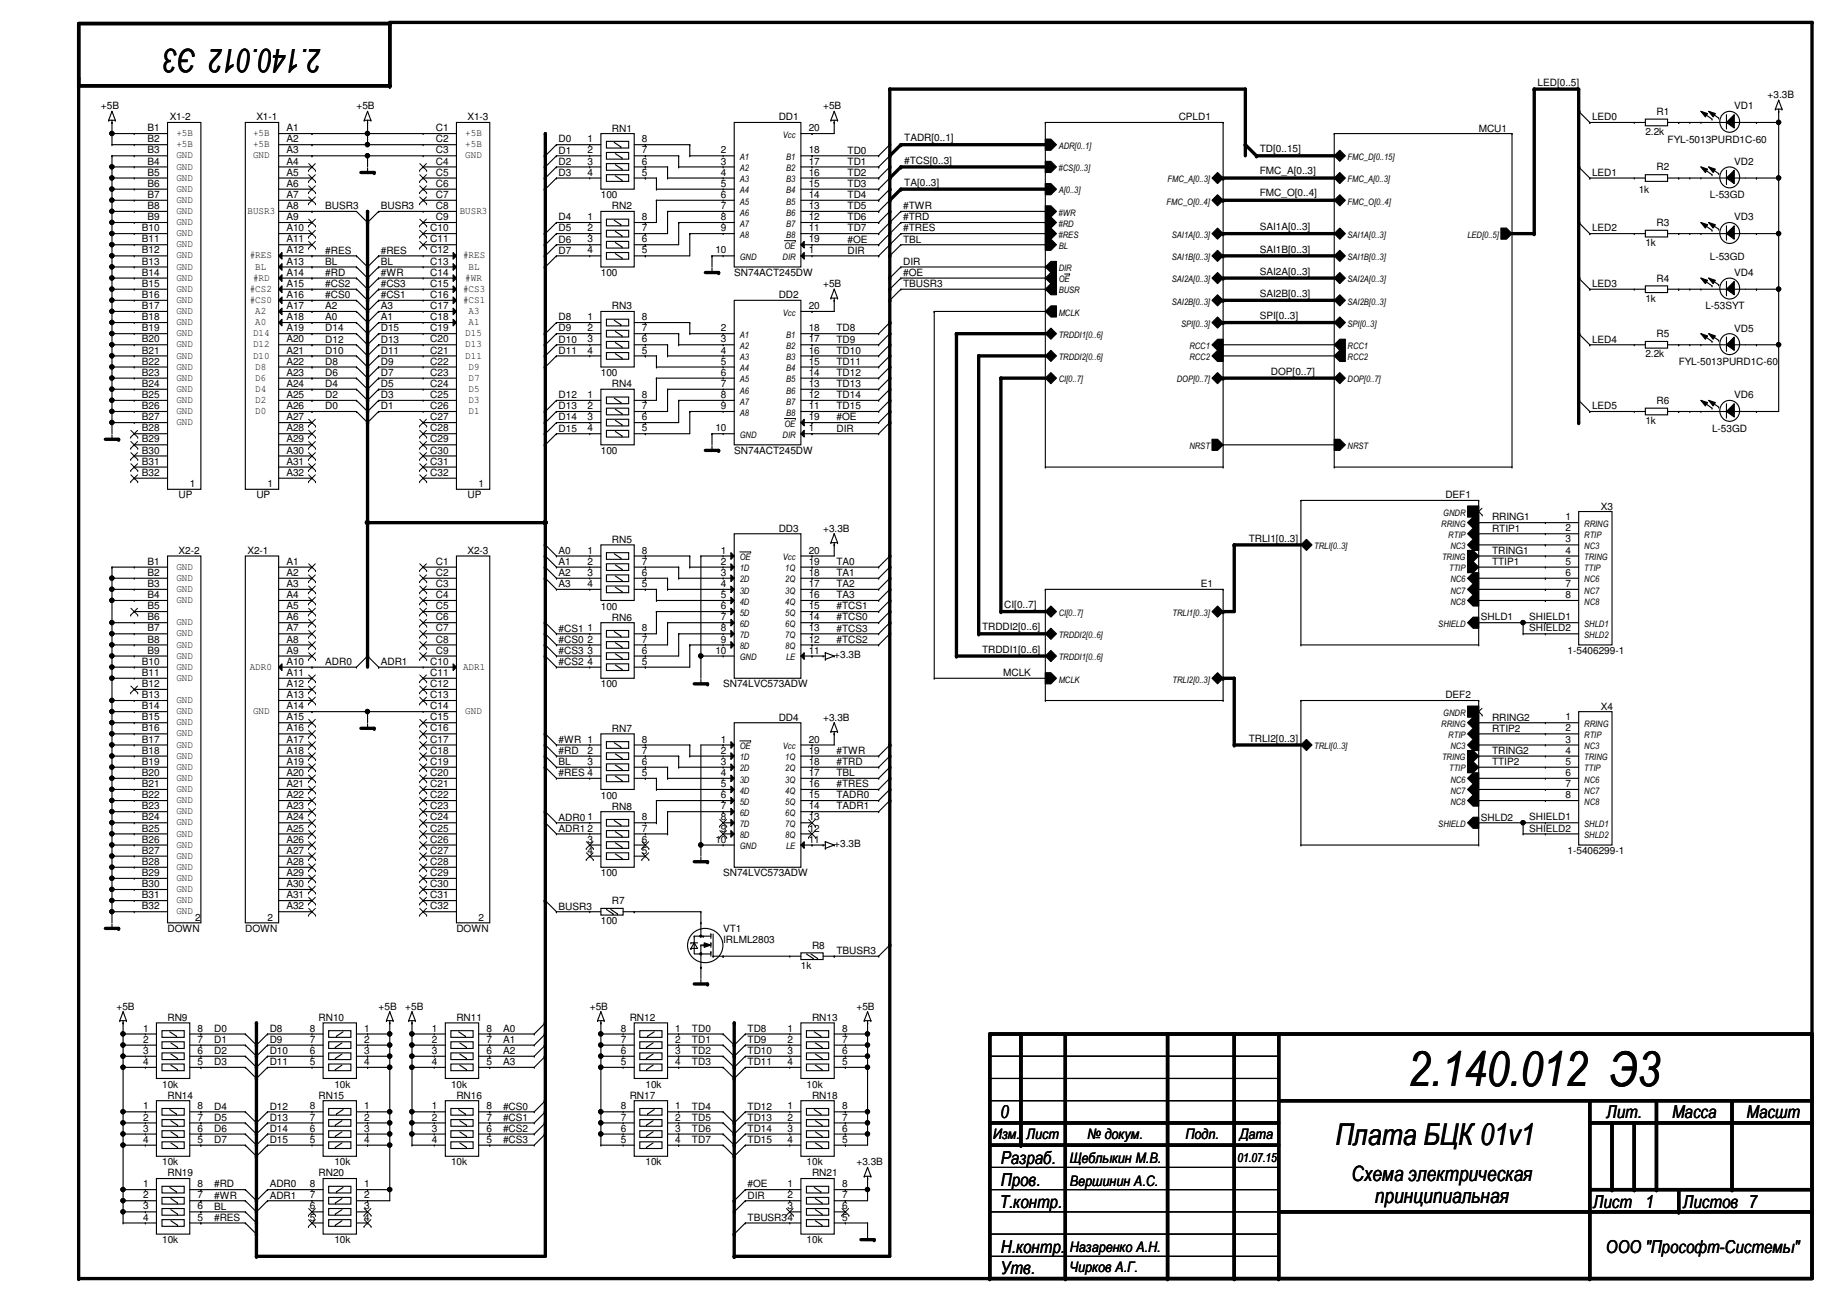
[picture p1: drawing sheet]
<svg xmlns="http://www.w3.org/2000/svg" width="420mm" height="297mm" viewBox="0 0 420 297" stroke-linecap="round" stroke-linejoin="round" font-family="sans-serif">
<defs><g id="words">
<text font-size="10.9" x="321.9" y="248">2.140.012 Э3</text>
<text font-size="7.4" x="73.6" y="11.1" transform="rotate(180 73.6 11.1)">2.140.012 Э3</text>
<text font-size="6.9" x="305.3" y="261.6">Плата БЦК 01v1</text>
<g font-size="4.8">
<text x="308.9" y="269.9">Схема электрическая</text>
<text x="314.3" y="274.9">принципиальная</text>
</g>
<g font-size="4.1">
<text x="228.7" y="255.5">0</text>
<text x="367.2" y="255.5">Лит.</text>
<text x="382.2" y="255.5">Масса</text>
<text x="399.2" y="255.5">Масшт</text>
<text x="228.8" y="265.9">Разраб.</text>
<text x="228.8" y="271">Пров.</text>
<text x="228.5" y="276.1">Т.контр.</text>
<text x="364.2" y="276.1">Лист</text>
<text x="376.1" y="276.1">1</text>
<text x="384.8" y="276.1">Листов 7</text>
<text x="228.8" y="286.3">Н.контр.</text>
<text x="367.1" y="286.3">ООО &quot;Прософт-Системы&quot;</text>
<text x="228.8" y="291.1">Утв.</text>
</g>
<g font-size="3.3">
<text x="227" y="260.2">Изм.</text>
<text x="234.6" y="260.2">Лист</text>
<text x="248.6" y="260.2">№ докум.</text>
<text x="271" y="260.2">Подп.</text>
<text x="283.4" y="260.2">Дата</text>
<text x="244.5" y="265.8">Щеблыкин М.В.</text>
<text x="244.5" y="270.9">Вершинин А.С.</text>
<text x="244.5" y="286.1">Назаренко А.Н.</text>
<text x="244.5" y="290.7">Чирков А.Г.</text>
</g>
<text font-size="2.8" x="282.9" y="265.5">01.07.15</text>
<g font-size="2.3">
<text x="351.5" y="19.6">LED[0..5]</text>
<text x="404.1" y="22.4">+3.3B</text>
<text x="23.1" y="25">+5B</text>
<text x="33.7" y="30">B1</text>
<text x="38.8" y="27.5">X1-2</text>
<text x="58.6" y="27.5">X1-1</text>
<text x="65.5" y="30">A1</text>
<text x="81.5" y="25">+5B</text>
<text x="99.6" y="30">C1</text>
<text x="106.9" y="27.5">X1-3</text>
<text x="178" y="27.5">DD1</text>
<text x="184.9" y="30">20</text>
<text x="188.2" y="25">+5B</text>
<text x="269.4" y="27.5">CPLD1</text>
<text x="363.9" y="27.5">LED0</text>
<text x="378.7" y="26.2">R1</text>
<text x="396.4" y="25">VD1</text>
<text x="33.7" y="32.5">B2</text>
<text x="33.7" y="35.1">B3</text>
<text x="40.3" y="31.1">+5B</text>
<text x="40.3" y="33.7">+5B</text>
<text x="57.9" y="31.1">+5B</text>
<text x="57.9" y="33.7">+5B</text>
<text x="65.5" y="32.5">A2</text>
<text x="65.5" y="35.1">A3</text>
<text x="99.6" y="32.5">C2</text>
<text x="99.6" y="35.1">C3</text>
<text x="106.4" y="31.1">+5B</text>
<text x="106.4" y="33.7">+5B</text>
<text x="127.7" y="32.6">D0</text>
<text x="127.7" y="35.1">D1</text>
<text x="134.3" y="32.5">1</text>
<text x="134.3" y="35.1">2</text>
<text x="139.9" y="30.1">RN1</text>
<text x="146.8" y="32.5">8</text>
<text x="146.8" y="35.1">7</text>
<text x="164.8" y="35.1">2</text>
<text x="184.9" y="35.1">18</text>
<text x="193.7" y="35.1">TD0</text>
<text x="206.7" y="32.3">TADR[0..1]</text>
<text x="288" y="34.8">TD[0..15]</text>
<text x="338" y="30.1">MCU1</text>
<text x="376.1" y="30.8">2.2k</text>
<text x="381.2" y="32.6">FYL-5013PURD1C-60</text>
<text x="33.7" y="37.6">B4</text>
<text x="33.7" y="40.1">B5</text>
<text x="40.3" y="36.2">GND</text>
<text x="40.3" y="38.7">GND</text>
<text x="40.3" y="41.3">GND</text>
<text x="57.9" y="36.2">GND</text>
<text x="65.5" y="37.6">A4</text>
<text x="65.5" y="40.1">A5</text>
<text x="99.6" y="37.6">C4</text>
<text x="99.6" y="40.1">C5</text>
<text x="106.4" y="36.2">GND</text>
<text x="127.7" y="37.6">D2</text>
<text x="127.7" y="40.2">D3</text>
<text x="134.3" y="37.6">3</text>
<text x="134.3" y="40.1">4</text>
<text x="146.8" y="37.6">6</text>
<text x="146.8" y="40.1">5</text>
<text x="164.8" y="37.6">3</text>
<text x="164.8" y="40.1">4</text>
<text x="184.9" y="40.1">16</text>
<text x="184.9" y="37.6">17</text>
<text x="193.7" y="37.6">TD1</text>
<text x="193.7" y="40.2">TD2</text>
<text x="206.7" y="37.4">#TCS[0..3]</text>
<text x="288" y="39.7">FMC_A[0..3]</text>
<text x="363.9" y="40.2">LED1</text>
<text x="378.7" y="38.9">R2</text>
<text x="396.4" y="37.7">VD2</text>
<text x="33.7" y="42.7">B6</text>
<text x="33.7" y="45.2">B7</text>
<text x="33.7" y="47.8">B8</text>
<text x="40.3" y="43.8">GND</text>
<text x="40.3" y="46.4">GND</text>
<text x="65.5" y="42.7">A6</text>
<text x="65.5" y="45.2">A7</text>
<text x="65.5" y="47.8">A8</text>
<text x="74.4" y="47.8">BUSR3</text>
<text x="87.1" y="47.8">BUSR3</text>
<text x="99.6" y="42.7">C6</text>
<text x="99.6" y="45.2">C7</text>
<text x="99.6" y="47.8">C8</text>
<text x="137.4" y="45.3">100</text>
<text x="139.9" y="47.8">RN2</text>
<text x="164.8" y="42.7">5</text>
<text x="164.8" y="45.2">6</text>
<text x="164.8" y="47.8">7</text>
<text x="184.9" y="47.8">13</text>
<text x="184.9" y="45.2">14</text>
<text x="184.9" y="42.7">15</text>
<text x="193.7" y="42.7">TD3</text>
<text x="193.7" y="45.3">TD4</text>
<text x="193.7" y="47.8">TD5</text>
<text x="206.4" y="47.8">#TWR</text>
<text x="206.7" y="42.5">TA[0..3]</text>
<text x="288" y="44.8">FMC_O[0..4]</text>
<text x="374.6" y="44">1k</text>
<text x="390.9" y="45.3">L-53GD</text>
<text x="32.5" y="52.8">B10</text>
<text x="33.7" y="50.3">B9</text>
<text x="40.3" y="48.9">GND</text>
<text x="40.3" y="51.4">GND</text>
<text x="40.3" y="54">GND</text>
<text x="56.6" y="48.9">BUSR3</text>
<text x="65.5" y="50.3">A9</text>
<text x="65.5" y="52.8">A10</text>
<text x="98.4" y="52.8">C10</text>
<text x="99.6" y="50.3">C9</text>
<text x="105.1" y="48.9">BUSR3</text>
<text x="127.7" y="50.3">D4</text>
<text x="127.7" y="52.9">D5</text>
<text x="134.3" y="50.3">1</text>
<text x="134.3" y="52.8">2</text>
<text x="146.8" y="50.3">8</text>
<text x="146.8" y="52.8">7</text>
<text x="164.8" y="50.3">8</text>
<text x="164.8" y="52.8">9</text>
<text x="184.9" y="52.8">11</text>
<text x="184.9" y="50.3">12</text>
<text x="193.7" y="50.3">TD6</text>
<text x="193.7" y="52.9">TD7</text>
<text x="206.4" y="52.9">#TRES</text>
<text x="206.4" y="50.3">#TRD</text>
<text x="288" y="52.6">SAI1A[0..3]</text>
<text x="363.9" y="52.9">LED2</text>
<text x="378.7" y="51.6">R3</text>
<text x="396.4" y="50.4">VD3</text>
<text x="32.5" y="55.4">B11</text>
<text x="32.5" y="57.9">B12</text>
<text x="40.3" y="56.5">GND</text>
<text x="40.3" y="59.1">GND</text>
<text x="57.1" y="59.1">#RES</text>
<text x="65.5" y="55.4">A11</text>
<text x="65.5" y="57.9">A12</text>
<text x="74.4" y="58">#RES</text>
<text x="87.1" y="58">#RES</text>
<text x="98.4" y="55.4">C11</text>
<text x="98.4" y="57.9">C12</text>
<text x="105.9" y="59.1">#RES</text>
<text x="127.7" y="55.4">D6</text>
<text x="127.7" y="58">D7</text>
<text x="134.3" y="55.4">3</text>
<text x="134.3" y="57.9">4</text>
<text x="146.8" y="55.4">6</text>
<text x="146.8" y="57.9">5</text>
<text x="163.5" y="57.9">10</text>
<text x="184.9" y="57.9">1</text>
<text x="184.9" y="55.4">19</text>
<text x="193.7" y="55.4">#OE</text>
<text x="193.7" y="58">DIR</text>
<text x="206.4" y="55.4">TBL</text>
<text x="288" y="57.7">SAI1B[0..3]</text>
<text x="376.1" y="56.2">1k</text>
<text x="390.9" y="59.5">L-53GD</text>
<text x="32.5" y="60.5">B13</text>
<text x="32.5" y="63">B14</text>
<text x="32.5" y="65.5">B15</text>
<text x="40.3" y="61.6">GND</text>
<text x="40.3" y="64.1">GND</text>
<text x="57.9" y="64.1">#RD</text>
<text x="58.4" y="61.6">BL</text>
<text x="65.5" y="60.5">A13</text>
<text x="65.5" y="63">A14</text>
<text x="65.5" y="65.5">A15</text>
<text x="74.4" y="60.5">BL</text>
<text x="74.4" y="63">#RD</text>
<text x="74.4" y="65.6">#CS2</text>
<text x="87.1" y="60.5">BL</text>
<text x="87.1" y="63">#WR</text>
<text x="87.1" y="65.6">#CS3</text>
<text x="98.4" y="60.5">C13</text>
<text x="98.4" y="63">C14</text>
<text x="98.4" y="65.5">C15</text>
<text x="106.4" y="64.1">#WR</text>
<text x="107.1" y="61.6">BL</text>
<text x="137.4" y="63.1">100</text>
<text x="167.8" y="63.1">SN74ACT245DW</text>
<text x="188.2" y="65.6">+5B</text>
<text x="206.4" y="65.6">TBUSR3</text>
<text x="206.4" y="60.5">DIR</text>
<text x="206.4" y="63">#OE</text>
<text x="288" y="62.8">SAI2A[0..3]</text>
<text x="363.9" y="65.6">LED3</text>
<text x="378.7" y="64.3">R4</text>
<text x="396.4" y="63.1">VD4</text>
<text x="32.5" y="68.1">B16</text>
<text x="32.5" y="70.6">B17</text>
<text x="40.3" y="66.7">GND</text>
<text x="40.3" y="69.2">GND</text>
<text x="40.3" y="71.8">GND</text>
<text x="57.1" y="66.7">#CS2</text>
<text x="57.1" y="69.2">#CS0</text>
<text x="58.4" y="71.8">A2</text>
<text x="65.5" y="68.1">A16</text>
<text x="65.5" y="70.6">A17</text>
<text x="74.4" y="68.1">#CS0</text>
<text x="74.4" y="70.7">A2</text>
<text x="87.1" y="68.1">#CS1</text>
<text x="87.1" y="70.7">A3</text>
<text x="98.4" y="68.1">C16</text>
<text x="98.4" y="70.6">C17</text>
<text x="105.9" y="66.7">#CS3</text>
<text x="105.9" y="69.2">#CS1</text>
<text x="107.1" y="71.8">A3</text>
<text x="139.9" y="70.7">RN3</text>
<text x="178" y="68.2">DD2</text>
<text x="184.9" y="70.6">20</text>
<text x="288" y="67.9">SAI2B[0..3]</text>
<text x="376.1" y="68.9">1k</text>
<text x="389.8" y="70.7">L-53SYT</text>
<text x="32.5" y="73.2">B18</text>
<text x="32.5" y="75.7">B19</text>
<text x="40.3" y="74.3">GND</text>
<text x="40.3" y="76.8">GND</text>
<text x="57.9" y="76.8">D14</text>
<text x="58.4" y="74.3">A0</text>
<text x="65.5" y="73.2">A18</text>
<text x="65.5" y="75.7">A19</text>
<text x="74.4" y="73.2">A0</text>
<text x="74.4" y="75.7">D14</text>
<text x="87.1" y="73.2">A1</text>
<text x="87.1" y="75.7">D15</text>
<text x="98.4" y="73.2">C18</text>
<text x="98.4" y="75.7">C19</text>
<text x="106.4" y="76.8">D15</text>
<text x="107.1" y="74.3">A1</text>
<text x="127.7" y="73.2">D8</text>
<text x="127.7" y="75.7">D9</text>
<text x="134.3" y="73.2">1</text>
<text x="134.3" y="75.7">2</text>
<text x="146.8" y="73.2">8</text>
<text x="146.8" y="75.7">7</text>
<text x="164.8" y="75.7">2</text>
<text x="184.9" y="75.7">18</text>
<text x="191.2" y="75.7">TD8</text>
<text x="288" y="72.9">SPI[0..3]</text>
<text x="378.7" y="77">R5</text>
<text x="396.4" y="75.8">VD5</text>
<text x="32.5" y="78.2">B20</text>
<text x="32.5" y="80.8">B21</text>
<text x="32.5" y="83.3">B22</text>
<text x="40.3" y="79.4">GND</text>
<text x="40.3" y="81.9">GND</text>
<text x="57.9" y="81.9">D10</text>
<text x="57.9" y="79.4">D12</text>
<text x="65.5" y="78.2">A20</text>
<text x="65.5" y="80.8">A21</text>
<text x="65.5" y="83.3">A22</text>
<text x="74.4" y="83.4">D8</text>
<text x="74.4" y="80.8">D10</text>
<text x="74.4" y="78.3">D12</text>
<text x="87.1" y="83.4">D9</text>
<text x="87.1" y="80.8">D11</text>
<text x="87.1" y="78.3">D13</text>
<text x="98.4" y="78.2">C20</text>
<text x="98.4" y="80.8">C21</text>
<text x="98.4" y="83.3">C22</text>
<text x="106.4" y="81.9">D11</text>
<text x="106.4" y="79.4">D13</text>
<text x="127.7" y="78.3">D10</text>
<text x="127.7" y="80.8">D11</text>
<text x="134.3" y="78.2">3</text>
<text x="134.3" y="80.8">4</text>
<text x="146.8" y="78.2">6</text>
<text x="146.8" y="80.8">5</text>
<text x="164.8" y="78.2">3</text>
<text x="164.8" y="80.8">4</text>
<text x="164.8" y="83.3">5</text>
<text x="184.9" y="83.3">15</text>
<text x="184.9" y="80.8">16</text>
<text x="184.9" y="78.2">17</text>
<text x="191.2" y="78.3">TD9</text>
<text x="191.2" y="80.8">TD10</text>
<text x="191.2" y="83.4">TD11</text>
<text x="363.9" y="78.3">LED4</text>
<text x="376.1" y="81.6">2.2k</text>
<text x="383.7" y="83.4">FYL-5013PURD1C-60</text>
<text x="32.5" y="85.9">B23</text>
<text x="32.5" y="88.4">B24</text>
<text x="40.3" y="84.5">GND</text>
<text x="40.3" y="87">GND</text>
<text x="40.3" y="89.5">GND</text>
<text x="58.4" y="87">D6</text>
<text x="58.4" y="89.5">D4</text>
<text x="58.4" y="84.5">D8</text>
<text x="65.5" y="85.9">A23</text>
<text x="65.5" y="88.4">A24</text>
<text x="74.4" y="85.9">D6</text>
<text x="74.4" y="88.4">D4</text>
<text x="87.1" y="85.9">D7</text>
<text x="87.1" y="88.4">D5</text>
<text x="98.4" y="85.9">C23</text>
<text x="98.4" y="88.4">C24</text>
<text x="107.1" y="87">D7</text>
<text x="107.1" y="89.5">D5</text>
<text x="107.1" y="84.5">D9</text>
<text x="137.4" y="85.9">100</text>
<text x="139.9" y="88.5">RN4</text>
<text x="164.8" y="85.9">6</text>
<text x="164.8" y="88.4">7</text>
<text x="184.9" y="88.4">13</text>
<text x="184.9" y="85.9">14</text>
<text x="191.2" y="85.9">TD12</text>
<text x="191.2" y="88.4">TD13</text>
<text x="290.5" y="85.6">DOP[0..7]</text>
<text x="32.5" y="90.9">B25</text>
<text x="32.5" y="93.5">B26</text>
<text x="40.3" y="92.1">GND</text>
<text x="40.3" y="94.6">GND</text>
<text x="58.4" y="92.1">D2</text>
<text x="58.4" y="94.6">D0</text>
<text x="65.5" y="90.9">A25</text>
<text x="65.5" y="93.5">A26</text>
<text x="74.4" y="91">D2</text>
<text x="74.4" y="93.5">D0</text>
<text x="87.1" y="91">D3</text>
<text x="87.1" y="93.5">D1</text>
<text x="98.4" y="90.9">C25</text>
<text x="98.4" y="93.5">C26</text>
<text x="107.1" y="92.1">D3</text>
<text x="107.1" y="94.6">D1</text>
<text x="127.7" y="91">D12</text>
<text x="127.7" y="93.5">D13</text>
<text x="134.3" y="90.9">1</text>
<text x="134.3" y="93.5">2</text>
<text x="146.8" y="90.9">8</text>
<text x="146.8" y="93.5">7</text>
<text x="164.8" y="90.9">8</text>
<text x="164.8" y="93.5">9</text>
<text x="184.9" y="93.5">11</text>
<text x="184.9" y="90.9">12</text>
<text x="191.2" y="91">TD14</text>
<text x="191.2" y="93.5">TD15</text>
<text x="363.9" y="93.5">LED5</text>
<text x="378.7" y="92.3">R6</text>
<text x="396.4" y="91">VD6</text>
<text x="32.5" y="96">B27</text>
<text x="32.5" y="98.6">B28</text>
<text x="32.5" y="101.1">B29</text>
<text x="40.3" y="97.2">GND</text>
<text x="65.5" y="96">A27</text>
<text x="65.5" y="98.6">A28</text>
<text x="65.5" y="101.1">A29</text>
<text x="98.4" y="96">C27</text>
<text x="98.4" y="98.6">C28</text>
<text x="98.4" y="101.1">C29</text>
<text x="127.7" y="98.6">D15</text>
<text x="127.7" y="96.1">D14</text>
<text x="134.3" y="96">3</text>
<text x="134.3" y="98.6">4</text>
<text x="146.8" y="96">6</text>
<text x="146.8" y="98.6">5</text>
<text x="163.5" y="98.6">10</text>
<text x="184.9" y="98.6">1</text>
<text x="184.9" y="96">19</text>
<text x="191.2" y="96.1">#OE</text>
<text x="191.2" y="98.6">DIR</text>
<text x="376.1" y="96.9">1k</text>
<text x="391.4" y="98.6">L-53GD</text>
<text x="32.5" y="103.6">B30</text>
<text x="32.5" y="106.2">B31</text>
<text x="65.5" y="103.6">A30</text>
<text x="65.5" y="106.2">A31</text>
<text x="98.4" y="103.6">C30</text>
<text x="98.4" y="106.2">C31</text>
<text x="137.4" y="103.7">100</text>
<text x="167.8" y="103.7">SN74ACT245DW</text>
<text x="32.5" y="108.7">B32</text>
<text x="40.8" y="113.9">UP</text>
<text x="43.4" y="111.3">1</text>
<text x="58.6" y="113.9">UP</text>
<text x="61.2" y="111.3">1</text>
<text x="65.5" y="108.7">A32</text>
<text x="98.4" y="108.7">C32</text>
<text x="106.9" y="113.9">UP</text>
<text x="109.4" y="111.3">1</text>
<text x="330.4" y="113.9">DEF1</text>
<text x="341.1" y="118.9">RRING1</text>
<text x="357.8" y="118.9">1</text>
<text x="366" y="116.4">X3</text>
<text x="139.9" y="124">RN5</text>
<text x="178" y="121.5">DD3</text>
<text x="188.2" y="121.5">+3.3B</text>
<text x="285.4" y="123.7">TRLI1[0..3]</text>
<text x="341.1" y="121.5">RTIP1</text>
<text x="357.8" y="121.4">2</text>
<text x="357.8" y="124">3</text>
<text x="33.7" y="129">B1</text>
<text x="33.7" y="131.6">B2</text>
<text x="40.3" y="130.2">GND</text>
<text x="40.8" y="126.6">X2-2</text>
<text x="56.6" y="126.6">X2-1</text>
<text x="65.5" y="129">A1</text>
<text x="65.5" y="131.6">A2</text>
<text x="99.6" y="129">C1</text>
<text x="99.6" y="131.6">C2</text>
<text x="106.9" y="126.6">X2-3</text>
<text x="127.7" y="126.5">A0</text>
<text x="127.7" y="129.1">A1</text>
<text x="127.7" y="131.6">A2</text>
<text x="134.3" y="126.5">1</text>
<text x="134.3" y="129">2</text>
<text x="134.3" y="131.6">3</text>
<text x="146.8" y="126.5">8</text>
<text x="146.8" y="129">7</text>
<text x="146.8" y="131.6">6</text>
<text x="164.8" y="126.5">1</text>
<text x="164.8" y="129">2</text>
<text x="164.8" y="131.6">3</text>
<text x="184.9" y="131.6">18</text>
<text x="184.9" y="129">19</text>
<text x="184.9" y="126.5">20</text>
<text x="191.2" y="129.1">TA0</text>
<text x="191.2" y="131.6">TA1</text>
<text x="341.1" y="126.5">TRING1</text>
<text x="341.1" y="129.1">TTIP1</text>
<text x="357.8" y="126.5">4</text>
<text x="357.8" y="129">5</text>
<text x="357.8" y="131.6">6</text>
<text x="33.7" y="134.1">B3</text>
<text x="33.7" y="136.7">B4</text>
<text x="40.3" y="132.7">GND</text>
<text x="40.3" y="135.3">GND</text>
<text x="40.3" y="137.8">GND</text>
<text x="65.5" y="134.1">A3</text>
<text x="65.5" y="136.7">A4</text>
<text x="99.6" y="134.1">C3</text>
<text x="99.6" y="136.7">C4</text>
<text x="127.7" y="134.2">A3</text>
<text x="134.3" y="134.1">4</text>
<text x="146.8" y="134.1">5</text>
<text x="164.8" y="134.1">4</text>
<text x="164.8" y="136.7">5</text>
<text x="184.9" y="136.7">16</text>
<text x="184.9" y="134.1">17</text>
<text x="191.2" y="134.2">TA2</text>
<text x="191.2" y="136.7">TA3</text>
<text x="274.5" y="134.2">E1</text>
<text x="357.8" y="134.1">7</text>
<text x="357.8" y="136.7">8</text>
<text x="33.7" y="139.2">B5</text>
<text x="33.7" y="141.7">B6</text>
<text x="40.3" y="142.9">GND</text>
<text x="65.5" y="139.2">A5</text>
<text x="65.5" y="141.7">A6</text>
<text x="99.6" y="139.2">C5</text>
<text x="99.6" y="141.7">C6</text>
<text x="137.4" y="139.3">100</text>
<text x="139.9" y="141.8">RN6</text>
<text x="164.8" y="139.2">6</text>
<text x="164.8" y="141.7">7</text>
<text x="184.9" y="141.7">14</text>
<text x="184.9" y="139.2">15</text>
<text x="191.2" y="141.8">#TCS0</text>
<text x="191.2" y="139.2">#TCS1</text>
<text x="229.6" y="139">CI[0..7]</text>
<text x="338.5" y="141.8">SHLD1</text>
<text x="349.6" y="141.7">SHIELD1</text>
<text x="33.7" y="144.3">B7</text>
<text x="33.7" y="146.8">B8</text>
<text x="33.7" y="149.4">B9</text>
<text x="40.3" y="148">GND</text>
<text x="40.3" y="145.4">GND</text>
<text x="65.5" y="144.3">A7</text>
<text x="65.5" y="146.8">A8</text>
<text x="65.5" y="149.4">A9</text>
<text x="99.6" y="144.3">C7</text>
<text x="99.6" y="146.8">C8</text>
<text x="99.6" y="149.4">C9</text>
<text x="127.7" y="144.3">#CS1</text>
<text x="127.7" y="146.9">#CS0</text>
<text x="127.7" y="149.4">#CS3</text>
<text x="134.3" y="144.3">1</text>
<text x="134.3" y="146.8">2</text>
<text x="134.3" y="149.4">3</text>
<text x="146.8" y="144.3">8</text>
<text x="146.8" y="146.8">7</text>
<text x="146.8" y="149.4">6</text>
<text x="163.5" y="149.4">10</text>
<text x="164.8" y="144.3">8</text>
<text x="164.8" y="146.8">9</text>
<text x="184.9" y="149.4">11</text>
<text x="184.9" y="146.8">12</text>
<text x="184.9" y="144.3">13</text>
<text x="191.2" y="144.3">#TCS3</text>
<text x="191.2" y="146.9">#TCS2</text>
<text x="224.5" y="149.1">TRDDI1[0..6]</text>
<text x="224.5" y="144.1">TRDDI2[0..6]</text>
<text x="349.6" y="144.3">SHIELD2</text>
<text x="358.3" y="149.4">1-5406299-1</text>
<text x="32.5" y="151.9">B10</text>
<text x="32.5" y="154.4">B11</text>
<text x="40.3" y="150.5">GND</text>
<text x="40.3" y="153">GND</text>
<text x="40.3" y="155.6">GND</text>
<text x="57.1" y="153">ADR0</text>
<text x="65.5" y="151.9">A10</text>
<text x="65.5" y="154.4">A11</text>
<text x="74.4" y="151.9">ADR0</text>
<text x="87.1" y="151.9">ADR1</text>
<text x="98.4" y="151.9">C10</text>
<text x="98.4" y="154.4">C11</text>
<text x="105.9" y="153">ADR1</text>
<text x="127.7" y="151.9">#CS2</text>
<text x="134.3" y="151.9">4</text>
<text x="146.8" y="151.9">5</text>
<text x="190.7" y="150.5">+3.3B</text>
<text x="229.3" y="154.5">MCLK</text>
<text x="32.5" y="157">B12</text>
<text x="32.5" y="159.5">B13</text>
<text x="40.3" y="160.7">GND</text>
<text x="65.5" y="157">A12</text>
<text x="65.5" y="159.5">A13</text>
<text x="98.4" y="157">C12</text>
<text x="98.4" y="159.5">C13</text>
<text x="137.4" y="157.1">100</text>
<text x="165.3" y="157.1">SN74LVC573ADW</text>
<text x="330.4" y="159.6">DEF2</text>
<text x="32.5" y="162.1">B14</text>
<text x="32.5" y="164.6">B15</text>
<text x="32.5" y="167.1">B16</text>
<text x="40.3" y="163.2">GND</text>
<text x="40.3" y="165.7">GND</text>
<text x="57.9" y="163.2">GND</text>
<text x="65.5" y="162.1">A14</text>
<text x="65.5" y="164.6">A15</text>
<text x="65.5" y="167.1">A16</text>
<text x="98.4" y="162.1">C14</text>
<text x="98.4" y="164.6">C15</text>
<text x="98.4" y="167.1">C16</text>
<text x="106.4" y="163.2">GND</text>
<text x="139.9" y="167.2">RN7</text>
<text x="178" y="164.7">DD4</text>
<text x="188.2" y="164.7">+3.3B</text>
<text x="341.1" y="164.6">RRING2</text>
<text x="341.1" y="167.2">RTIP2</text>
<text x="357.8" y="164.6">1</text>
<text x="357.8" y="167.1">2</text>
<text x="366" y="162.1">X4</text>
<text x="32.5" y="169.7">B17</text>
<text x="32.5" y="172.2">B18</text>
<text x="40.3" y="170.8">GND</text>
<text x="40.3" y="168.3">GND</text>
<text x="40.3" y="173.4">GND</text>
<text x="65.5" y="169.7">A17</text>
<text x="65.5" y="172.2">A18</text>
<text x="98.4" y="169.7">C17</text>
<text x="98.4" y="172.2">C18</text>
<text x="127.7" y="169.7">#WR 1</text>
<text x="127.7" y="172.3">#RD</text>
<text x="134.3" y="172.2">2</text>
<text x="146.8" y="169.7">8</text>
<text x="146.8" y="172.2">7</text>
<text x="164.8" y="169.7">1</text>
<text x="164.8" y="172.2">2</text>
<text x="184.9" y="172.2">19</text>
<text x="184.9" y="169.7">20</text>
<text x="191.2" y="172.3">#TWR</text>
<text x="285.4" y="169.5">TRLI2[0..3]</text>
<text x="341.1" y="172.3">TRING2</text>
<text x="357.8" y="169.7">3</text>
<text x="357.8" y="172.2">4</text>
<text x="32.5" y="174.8">B19</text>
<text x="32.5" y="177.3">B20</text>
<text x="32.5" y="179.8">B21</text>
<text x="40.3" y="178.4">GND</text>
<text x="40.3" y="175.9">GND</text>
<text x="65.5" y="174.8">A19</text>
<text x="65.5" y="177.3">A20</text>
<text x="65.5" y="179.8">A21</text>
<text x="98.4" y="174.8">C19</text>
<text x="98.4" y="177.3">C20</text>
<text x="98.4" y="179.8">C21</text>
<text x="127.7" y="174.8">BL</text>
<text x="127.7" y="177.3">#RES 4</text>
<text x="134.3" y="174.8">3</text>
<text x="146.8" y="174.8">6</text>
<text x="146.8" y="177.3">5</text>
<text x="164.8" y="174.8">3</text>
<text x="164.8" y="177.3">4</text>
<text x="164.8" y="179.8">5</text>
<text x="184.9" y="179.8">16</text>
<text x="184.9" y="177.3">17</text>
<text x="184.9" y="174.8">18</text>
<text x="191.2" y="177.3">TBL</text>
<text x="191.2" y="179.9">#TRES</text>
<text x="191.2" y="174.8">#TRD</text>
<text x="341.1" y="174.8">TTIP2</text>
<text x="357.8" y="174.8">5</text>
<text x="357.8" y="177.3">6</text>
<text x="357.8" y="179.8">7</text>
<text x="32.5" y="182.4">B22</text>
<text x="32.5" y="184.9">B23</text>
<text x="40.3" y="181">GND</text>
<text x="40.3" y="183.5">GND</text>
<text x="65.5" y="182.4">A22</text>
<text x="65.5" y="184.9">A23</text>
<text x="98.4" y="182.4">C22</text>
<text x="98.4" y="184.9">C23</text>
<text x="137.4" y="182.5">100</text>
<text x="139.9" y="185">RN8</text>
<text x="164.8" y="182.4">6</text>
<text x="164.8" y="184.9">7</text>
<text x="184.9" y="184.9">14</text>
<text x="184.9" y="182.4">15</text>
<text x="191.2" y="182.4">TADR0</text>
<text x="191.2" y="185">TADR1</text>
<text x="357.8" y="182.4">8</text>
<text x="32.5" y="187.5">B24</text>
<text x="32.5" y="190">B25</text>
<text x="40.3" y="191.1">GND</text>
<text x="40.3" y="188.6">GND</text>
<text x="40.3" y="186.1">GND</text>
<text x="65.5" y="187.5">A24</text>
<text x="65.5" y="190">A25</text>
<text x="98.4" y="187.5">C24</text>
<text x="98.4" y="190">C25</text>
<text x="127.7" y="187.5">ADR0</text>
<text x="127.7" y="190">ADR1</text>
<text x="134.3" y="187.5">1</text>
<text x="134.3" y="190">2</text>
<text x="146.8" y="187.5">8</text>
<text x="146.8" y="190">7</text>
<text x="164.8" y="187.5">8</text>
<text x="164.8" y="190">9</text>
<text x="184.9" y="190">12</text>
<text x="184.9" y="187.5">13</text>
<text x="338.5" y="187.5">SHLD2</text>
<text x="349.6" y="187.5">SHIELD1</text>
<text x="349.6" y="190">SHIELD2</text>
<text x="32.5" y="192.5">B26</text>
<text x="32.5" y="195.1">B27</text>
<text x="32.5" y="197.6">B28</text>
<text x="40.3" y="193.7">GND</text>
<text x="40.3" y="196.2">GND</text>
<text x="65.5" y="192.5">A26</text>
<text x="65.5" y="195.1">A27</text>
<text x="65.5" y="197.6">A28</text>
<text x="98.4" y="192.5">C26</text>
<text x="98.4" y="195.1">C27</text>
<text x="98.4" y="197.6">C28</text>
<text x="134.3" y="192.5">3</text>
<text x="134.3" y="195.1">4</text>
<text x="146.8" y="192.5">6</text>
<text x="146.8" y="195.1">5</text>
<text x="163.5" y="192.5">10</text>
<text x="184.9" y="192.5">11</text>
<text x="190.7" y="193.6">+3.3B</text>
<text x="358.3" y="195.2">1-5406299-1</text>
<text x="32.5" y="200.2">B29</text>
<text x="32.5" y="202.7">B30</text>
<text x="40.3" y="201.3">GND</text>
<text x="40.3" y="198.8">GND</text>
<text x="40.3" y="203.8">GND</text>
<text x="65.5" y="200.2">A29</text>
<text x="65.5" y="202.7">A30</text>
<text x="98.4" y="200.2">C29</text>
<text x="98.4" y="202.7">C30</text>
<text x="137.4" y="200.2">100</text>
<text x="165.3" y="200.2">SN74LVC573ADW</text>
<text x="32.5" y="205.2">B31</text>
<text x="32.5" y="207.8">B32</text>
<text x="40.3" y="208.9">GND</text>
<text x="40.3" y="206.4">GND</text>
<text x="65.5" y="205.2">A31</text>
<text x="65.5" y="207.8">A32</text>
<text x="98.4" y="205.2">C31</text>
<text x="98.4" y="207.8">C32</text>
<text x="127.7" y="207.8">BUSR3</text>
<text x="139.9" y="206.6">R7</text>
<text x="38.3" y="212.9">DOWN</text>
<text x="44.7" y="210.4">2</text>
<text x="56.1" y="212.9">DOWN</text>
<text x="61.2" y="210.4">2</text>
<text x="104.3" y="212.9">DOWN</text>
<text x="109.4" y="210.4">2</text>
<text x="137.4" y="211.2">100</text>
<text x="165.3" y="212.9">VT1</text>
<text x="165.3" y="215.5">IRLML2803</text>
<text x="183.1" y="221.3">1k</text>
<text x="185.6" y="216.7">R8</text>
<text x="191.2" y="218">TBUSR3</text>
<text x="26.6" y="230.7">+5B</text>
<text x="38.3" y="233.3">RN9</text>
<text x="72.8" y="233.3">RN10</text>
<text x="86.6" y="230.7">+5B</text>
<text x="92.7" y="230.7">+5B</text>
<text x="104.3" y="233.3">RN11</text>
<text x="134.8" y="230.7">+5B</text>
<text x="144" y="233.3">RN12</text>
<text x="185.6" y="233.3">RN13</text>
<text x="195.8" y="230.7">+5B</text>
<text x="32.7" y="235.7">1</text>
<text x="32.7" y="238.3">2</text>
<text x="45.2" y="235.7">8</text>
<text x="45.2" y="238.3">7</text>
<text x="49" y="235.8">D0</text>
<text x="49" y="238.3">D1</text>
<text x="61.7" y="235.8">D8</text>
<text x="61.7" y="238.3">D9</text>
<text x="70.8" y="235.7">8</text>
<text x="70.8" y="238.3">7</text>
<text x="83.3" y="235.7">1</text>
<text x="83.3" y="238.3">2</text>
<text x="98.8" y="235.7">1</text>
<text x="98.8" y="238.3">2</text>
<text x="111.2" y="235.7">8</text>
<text x="111.2" y="238.3">7</text>
<text x="115" y="235.8">A0</text>
<text x="115" y="238.3">A1</text>
<text x="141.9" y="235.7">8</text>
<text x="141.9" y="238.3">7</text>
<text x="154.4" y="235.7">1</text>
<text x="154.4" y="238.3">2</text>
<text x="158.2" y="235.8">TD0</text>
<text x="158.2" y="238.3">TD1</text>
<text x="170.9" y="235.8">TD8</text>
<text x="170.9" y="238.3">TD9</text>
<text x="180" y="235.7">1</text>
<text x="180" y="238.3">2</text>
<text x="192.5" y="235.7">8</text>
<text x="192.5" y="238.3">7</text>
<text x="32.7" y="240.8">3</text>
<text x="32.7" y="243.3">4</text>
<text x="45.2" y="240.8">6</text>
<text x="45.2" y="243.3">5</text>
<text x="49" y="240.8">D2</text>
<text x="49" y="243.4">D3</text>
<text x="61.7" y="240.8">D10</text>
<text x="61.7" y="243.4">D11</text>
<text x="70.8" y="240.8">6</text>
<text x="70.8" y="243.3">5</text>
<text x="83.3" y="240.8">3</text>
<text x="83.3" y="243.3">4</text>
<text x="98.8" y="240.8">3</text>
<text x="98.8" y="243.3">4</text>
<text x="111.2" y="240.8">6</text>
<text x="111.2" y="243.3">5</text>
<text x="115" y="240.8">A2</text>
<text x="115" y="243.4">A3</text>
<text x="141.9" y="240.8">6</text>
<text x="141.9" y="243.3">5</text>
<text x="154.4" y="240.8">3</text>
<text x="154.4" y="243.3">4</text>
<text x="158.2" y="243.4">TD3</text>
<text x="158.2" y="240.8">TD2</text>
<text x="170.9" y="243.4">TD11</text>
<text x="170.9" y="240.8">TD10</text>
<text x="180" y="240.8">3</text>
<text x="180" y="243.3">4</text>
<text x="192.5" y="240.8">6</text>
<text x="192.5" y="243.3">5</text>
<text x="37.1" y="248.5">10k</text>
<text x="38.3" y="251">RN14</text>
<text x="72.8" y="251">RN15</text>
<text x="76.4" y="248.5">10k</text>
<text x="103.1" y="248.5">10k</text>
<text x="104.3" y="251">RN16</text>
<text x="144" y="251">RN17</text>
<text x="147.6" y="248.5">10k</text>
<text x="184.4" y="248.5">10k</text>
<text x="185.6" y="251">RN18</text>
<text x="32.7" y="253.5">1</text>
<text x="32.7" y="256">2</text>
<text x="45.2" y="253.5">8</text>
<text x="45.2" y="256">7</text>
<text x="49" y="253.5">D4</text>
<text x="49" y="256.1">D5</text>
<text x="61.7" y="253.5">D12</text>
<text x="61.7" y="256.1">D13</text>
<text x="70.8" y="253.5">8</text>
<text x="70.8" y="256">7</text>
<text x="83.3" y="253.5">1</text>
<text x="83.3" y="256">2</text>
<text x="98.8" y="253.5">1</text>
<text x="98.8" y="256">2</text>
<text x="111.2" y="253.5">8</text>
<text x="111.2" y="256">7</text>
<text x="115" y="253.5">#CS0</text>
<text x="115" y="256.1">#CS1</text>
<text x="141.9" y="253.5">8</text>
<text x="141.9" y="256">7</text>
<text x="154.4" y="253.5">1</text>
<text x="154.4" y="256">2</text>
<text x="158.2" y="253.5">TD4</text>
<text x="158.2" y="256.1">TD5</text>
<text x="170.9" y="253.5">TD12</text>
<text x="170.9" y="256.1">TD13</text>
<text x="180" y="253.5">1</text>
<text x="180" y="256">2</text>
<text x="192.5" y="253.5">8</text>
<text x="192.5" y="256">7</text>
<text x="32.7" y="258.6">3</text>
<text x="32.7" y="261.1">4</text>
<text x="45.2" y="258.6">6</text>
<text x="45.2" y="261.1">5</text>
<text x="49" y="258.6">D6</text>
<text x="49" y="261.2">D7</text>
<text x="61.7" y="258.6">D14</text>
<text x="61.7" y="261.2">D15</text>
<text x="70.8" y="258.6">6</text>
<text x="70.8" y="261.1">5</text>
<text x="83.3" y="258.6">3</text>
<text x="83.3" y="261.1">4</text>
<text x="98.8" y="258.6">3</text>
<text x="98.8" y="261.1">4</text>
<text x="111.2" y="258.6">6</text>
<text x="111.2" y="261.1">5</text>
<text x="115" y="258.6">#CS2</text>
<text x="115" y="261.2">#CS3</text>
<text x="141.9" y="258.6">6</text>
<text x="141.9" y="261.1">5</text>
<text x="154.4" y="258.6">3</text>
<text x="154.4" y="261.1">4</text>
<text x="158.2" y="261.2">TD7</text>
<text x="158.2" y="258.6">TD6</text>
<text x="170.9" y="261.2">TD15</text>
<text x="170.9" y="258.6">TD14</text>
<text x="180" y="258.6">3</text>
<text x="180" y="261.1">4</text>
<text x="192.5" y="258.6">6</text>
<text x="192.5" y="261.1">5</text>
<text x="37.1" y="266.3">10k</text>
<text x="38.3" y="268.8">RN19</text>
<text x="72.8" y="268.8">RN20</text>
<text x="76.4" y="266.3">10k</text>
<text x="103.1" y="266.3">10k</text>
<text x="147.6" y="266.3">10k</text>
<text x="184.4" y="266.3">10k</text>
<text x="185.6" y="268.8">RN21</text>
<text x="195.8" y="266.3">+3.3B</text>
<text x="32.7" y="271.3">1</text>
<text x="32.7" y="273.8">2</text>
<text x="45.2" y="271.3">8</text>
<text x="45.2" y="273.8">7</text>
<text x="49" y="271.3">#RD</text>
<text x="49" y="273.9">#WR</text>
<text x="61.7" y="271.3">ADR0</text>
<text x="61.7" y="273.9">ADR1</text>
<text x="70.8" y="271.3">8</text>
<text x="70.8" y="273.8">7</text>
<text x="83.3" y="271.3">1</text>
<text x="83.3" y="273.8">2</text>
<text x="170.9" y="271.3">#OE</text>
<text x="170.9" y="273.9">DIR</text>
<text x="180" y="271.3">1</text>
<text x="180" y="273.8">2</text>
<text x="192.5" y="271.3">8</text>
<text x="192.5" y="273.8">7</text>
<text x="32.7" y="276.4">3</text>
<text x="32.7" y="278.9">4</text>
<text x="45.2" y="276.4">6</text>
<text x="45.2" y="278.9">5</text>
<text x="49" y="276.4">BL</text>
<text x="49" y="278.9">#RES</text>
<text x="70.8" y="276.4">6</text>
<text x="70.8" y="278.9">5</text>
<text x="83.3" y="276.4">3</text>
<text x="83.3" y="278.9">4</text>
<text x="170.9" y="278.9">TBUSR34</text>
<text x="180" y="276.4">3</text>
<text x="192.5" y="276.4">6</text>
<text x="192.5" y="278.9">5</text>
<text x="37.1" y="284.1">10k</text>
<text x="76.4" y="284.1">10k</text>
<text x="184.4" y="284.1">10k</text>
</g>
<g font-size="2">
<text x="179" y="31.5">Vcc</text>
<text x="242" y="34">ADR[0..1]</text>
<text x="169.1" y="36.6">A1</text>
<text x="169.1" y="39.1">A2</text>
<text x="169.1" y="41.7">A3</text>
<text x="179.7" y="41.7">B3</text>
<text x="179.7" y="39.1">B2</text>
<text x="179.7" y="36.6">B1</text>
<text x="242" y="39.1">#CS[0..3]</text>
<text x="266.9" y="41.7">FMC_A[0..3]</text>
<text x="308" y="36.6">FMC_D[0..15]</text>
<text x="308" y="41.7">FMC_A[0..3]</text>
<text x="169.1" y="44.2">A4</text>
<text x="169.1" y="46.7">A5</text>
<text x="179.7" y="46.7">B5</text>
<text x="179.7" y="44.2">B4</text>
<text x="242" y="44.2">A[0..3]</text>
<text x="266.7" y="46.7">FMC_O[0..4]</text>
<text x="308" y="46.7">FMC_O[0..4]</text>
<text x="169.1" y="49.3">A6</text>
<text x="169.1" y="51.8">A7</text>
<text x="179.7" y="51.8">B7</text>
<text x="179.7" y="49.3">B6</text>
<text x="242" y="51.8">#RD</text>
<text x="242" y="49.3">#WR</text>
<text x="169.1" y="54.4">A8</text>
<text x="169.1" y="59.4">GND</text>
<text x="178.9" y="59.4">DIR</text>
<text x="179.3" y="56.9">OE</text>
<text x="179.7" y="54.4">B8</text>
<text x="242" y="56.9">BL</text>
<text x="242" y="54.4">#RES</text>
<text x="267.9" y="54.4">SAI1A[0..3]</text>
<text x="267.9" y="59.4">SAI1B[0..3]</text>
<text x="308" y="54.4">SAI1A[0..3]</text>
<text x="308" y="59.4">SAI1B[0..3]</text>
<text x="335.4" y="54.4">LED[0..5]</text>
<text x="242" y="64.5">OE</text>
<text x="242" y="62">DIR</text>
<text x="267.9" y="64.5">SAI2A[0..3]</text>
<text x="308" y="64.5">SAI2A[0..3]</text>
<text x="242" y="67.1">BUSR</text>
<text x="267.9" y="69.6">SAI2B[0..3]</text>
<text x="308" y="69.6">SAI2B[0..3]</text>
<text x="169.1" y="77.2">A1</text>
<text x="179" y="72.1">Vcc</text>
<text x="179.7" y="77.2">B1</text>
<text x="242" y="77.2">TRDDI1[0..6]</text>
<text x="242" y="72.1">MCLK</text>
<text x="270" y="74.7">SPI[0..3]</text>
<text x="308" y="74.7">SPI[0..3]</text>
<text x="169.1" y="79.8">A2</text>
<text x="169.1" y="82.3">A3</text>
<text x="179.7" y="82.3">B3</text>
<text x="179.7" y="79.8">B2</text>
<text x="242" y="82.3">TRDDI2[0..6]</text>
<text x="271.9" y="79.8">RCC1</text>
<text x="271.9" y="82.3">RCC2</text>
<text x="308" y="79.8">RCC1</text>
<text x="308" y="82.3">RCC2</text>
<text x="169.1" y="84.8">A4</text>
<text x="169.1" y="87.4">A5</text>
<text x="169.1" y="89.9">A6</text>
<text x="179.7" y="89.9">B6</text>
<text x="179.7" y="87.4">B5</text>
<text x="179.7" y="84.8">B4</text>
<text x="242" y="87.4">CI[0..7]</text>
<text x="269" y="87.4">DOP[0..7]</text>
<text x="308" y="87.4">DOP[0..7]</text>
<text x="169.1" y="92.5">A7</text>
<text x="169.1" y="95">A8</text>
<text x="179.7" y="95">B8</text>
<text x="179.7" y="92.5">B7</text>
<text x="169.1" y="100.1">GND</text>
<text x="178.9" y="100.1">DIR</text>
<text x="179.3" y="97.5">OE</text>
<text x="271.9" y="102.6">NRST</text>
<text x="308" y="102.6">NRST</text>
<text x="329.9" y="117.9">GNDR</text>
<text x="300.4" y="125.5">TRLI[0..3]</text>
<text x="329.5" y="120.4">RRING</text>
<text x="331.1" y="122.9">RTIP</text>
<text x="331.5" y="125.5">NC3</text>
<text x="362.2" y="120.4">RRING</text>
<text x="362.2" y="122.9">RTIP</text>
<text x="362.2" y="125.5">NC3</text>
<text x="169.1" y="128">OE</text>
<text x="169.1" y="130.6">1D</text>
<text x="179" y="128">Vcc</text>
<text x="179.5" y="130.6">1Q</text>
<text x="329.6" y="128">TRING</text>
<text x="331.2" y="130.6">TTIP</text>
<text x="362.2" y="128">TRING</text>
<text x="362.2" y="130.6">TTIP</text>
<text x="169.1" y="133.1">2D</text>
<text x="169.1" y="135.6">3D</text>
<text x="179.5" y="135.6">3Q</text>
<text x="179.5" y="133.1">2Q</text>
<text x="331.5" y="133.1">NC6</text>
<text x="331.5" y="135.6">NC7</text>
<text x="362.2" y="133.1">NC6</text>
<text x="362.2" y="135.6">NC7</text>
<text x="169.1" y="138.2">4D</text>
<text x="169.1" y="140.7">5D</text>
<text x="169.1" y="143.3">6D</text>
<text x="179.5" y="143.3">6Q</text>
<text x="179.5" y="140.7">5Q</text>
<text x="179.5" y="138.2">4Q</text>
<text x="242" y="140.7">CI[0..7]</text>
<text x="268" y="140.7">TRLI1[0..3]</text>
<text x="328.8" y="143.3">SHIELD</text>
<text x="331.5" y="138.2">NC8</text>
<text x="362.2" y="138.2">NC8</text>
<text x="362.2" y="143.3">SHLD1</text>
<text x="169.1" y="145.8">7D</text>
<text x="169.1" y="148.3">8D</text>
<text x="179.5" y="148.3">8Q</text>
<text x="179.5" y="145.8">7Q</text>
<text x="242" y="145.8">TRDDI2[0..6]</text>
<text x="362.2" y="145.8">SHLD2</text>
<text x="169.1" y="150.9">GND</text>
<text x="179.7" y="150.9">LE</text>
<text x="242" y="150.9">TRDDI1[0..6]</text>
<text x="242" y="156">MCLK</text>
<text x="268" y="156">TRLI2[0..3]</text>
<text x="329.5" y="166.1">RRING</text>
<text x="329.9" y="163.6">GNDR</text>
<text x="362.2" y="166.1">RRING</text>
<text x="169.1" y="171.2">OE</text>
<text x="169.1" y="173.7">1D</text>
<text x="179" y="171.2">Vcc</text>
<text x="179.5" y="173.7">1Q</text>
<text x="300.4" y="171.2">TRLI[0..3]</text>
<text x="329.6" y="173.7">TRING</text>
<text x="331.1" y="168.7">RTIP</text>
<text x="331.5" y="171.2">NC3</text>
<text x="362.2" y="168.7">RTIP</text>
<text x="362.2" y="171.2">NC3</text>
<text x="362.2" y="173.7">TRING</text>
<text x="169.1" y="176.3">2D</text>
<text x="169.1" y="178.8">3D</text>
<text x="179.5" y="178.8">3Q</text>
<text x="179.5" y="176.3">2Q</text>
<text x="331.2" y="176.3">TTIP</text>
<text x="331.5" y="178.8">NC6</text>
<text x="362.2" y="176.3">TTIP</text>
<text x="362.2" y="178.8">NC6</text>
<text x="169.1" y="181.4">4D</text>
<text x="169.1" y="183.9">5D</text>
<text x="179.5" y="183.9">5Q</text>
<text x="179.5" y="181.4">4Q</text>
<text x="331.5" y="181.4">NC7</text>
<text x="331.5" y="183.9">NC8</text>
<text x="362.2" y="181.4">NC7</text>
<text x="362.2" y="183.9">NC8</text>
<text x="169.1" y="186.4">6D</text>
<text x="169.1" y="189">7D</text>
<text x="169.1" y="191.5">8D</text>
<text x="179.5" y="191.5">8Q</text>
<text x="179.5" y="189">7Q</text>
<text x="179.5" y="186.4">6Q</text>
<text x="328.8" y="189">SHIELD</text>
<text x="362.2" y="189">SHLD1</text>
<text x="362.2" y="191.5">SHLD2</text>
<text x="169.1" y="194.1">GND</text>
<text x="179.7" y="194.1">LE</text>
</g>
</g></defs>
<g fill="none" stroke="#000" stroke-width=".76">
<path d="M18 5.4h71.1v14.2h-71.1M89.1 5.1h325.1v287h-396.2v-286.5M82.5 39.4h3M124.7 30.5v256.6h-66.1v-53.4M239 33.1h-33.1l-2.5 2.5M239 38.1h-33.1l-2.5 2.6M284.7 35.6v-15.2h-81.3v266.7h-35.6v-53.4M284.7 33.1l2.5 2.5h17.8M84 48.3v104.1M239 43.2h-33.1l-2.5 2.6M279.6 40.7h25.4M279.6 45.8h25.4"/>
<path d="M279.6 53.4h25.4M279.6 58.5h25.4M345.6 53.4h5.1v-33h10.2v76.2M161.2 62.3h3.1M239 76.2h-20.4v73.7h20.4M279.6 73.7h25.4M279.6 63.5h25.4M279.6 68.6h25.4M239 86.4h-10.2v53.3h10.2M239 81.3h-15.3v63.5h15.3M279.6 86.4h25.4M24.1 100.4h3"/>
<path d="M84 119.4h40.7M161.2 102.9h3.1M297.4 124.5h-15.3v15.2h-2.5M158.7 156.3h3M279.6 155h2.5v15.2h15.3M82.5 166.4h3M158.7 196.9h3M24.1 212.1h3M158.7 224.8h3M226.3 236.3v55.8M226.5 236.3h187.7M233.4 236.3v25.4"/>
<path d="M243.5 236.3v55.8M266.9 236.3v55.8M282.1 236.3v55.8M292.3 236.3v55.8M226.3 256.6h66M292.3 251.5h121.9M363.4 251.5v40.6M363.4 256.6h50.8M368.5 256.6v15.2M373.6 256.6v15.2M378.7 251.5v20.3M395.9 251.5v20.3"/>
<path d="M226.3 261.7h66M292.3 276.9h121.9M363.4 271.8h50.8M383.7 271.8v5.1M196.8 283.3h3"/>
</g>
<g fill="#000">
<circle cx="18" cy="19.6" r=".38"/>
<circle cx="18" cy="17.8" r=".38"/>
<circle cx="89.1" cy="5.4" r=".38"/>
<circle cx="89.1" cy="5.1" r=".38"/>
<circle cx="89.1" cy="19.6" r=".38"/>
<circle cx="414.2" cy="5.1" r=".38"/>
<circle cx="85.5" cy="39.4" r=".38"/>
<circle cx="124.7" cy="38.1" r=".38"/>
<circle cx="124.7" cy="30.5" r=".38"/>
<circle cx="124.7" cy="35.6" r=".38"/>
<circle cx="203.4" cy="35.6" r=".38"/>
<circle cx="203.4" cy="38.1" r=".38"/>
<circle cx="203.4" cy="20.4" r=".38"/>
<circle cx="205.9" cy="38.1" r=".38"/>
<circle cx="205.9" cy="33.1" r=".38"/>
<circle cx="284.7" cy="20.4" r=".38"/>
<circle cx="284.7" cy="33.1" r=".38"/>
<circle cx="287.2" cy="35.6" r=".38"/>
<circle cx="350.7" cy="20.4" r=".38"/>
<circle cx="360.9" cy="25.4" r=".38"/>
<circle cx="360.9" cy="38.1" r=".38"/>
<circle cx="84" cy="48.3" r=".38"/>
<circle cx="84" cy="50.8" r=".38"/>
<circle cx="124.7" cy="43.2" r=".38"/>
<circle cx="124.7" cy="58.5" r=".38"/>
<circle cx="124.7" cy="40.7" r=".38"/>
<circle cx="124.7" cy="55.9" r=".38"/>
<circle cx="124.7" cy="53.4" r=".38"/>
<circle cx="203.4" cy="40.7" r=".38"/>
<circle cx="203.4" cy="45.8" r=".38"/>
<circle cx="203.4" cy="50.8" r=".38"/>
<circle cx="203.4" cy="53.4" r=".38"/>
<circle cx="203.4" cy="58.5" r=".38"/>
<circle cx="203.4" cy="43.2" r=".38"/>
<circle cx="203.4" cy="48.3" r=".38"/>
<circle cx="205.9" cy="43.2" r=".38"/>
<circle cx="279.6" cy="40.7" r=".38"/>
<circle cx="279.6" cy="45.8" r=".38"/>
<circle cx="279.6" cy="53.4" r=".38"/>
<circle cx="279.6" cy="58.5" r=".38"/>
<circle cx="350.7" cy="53.4" r=".38"/>
<circle cx="360.9" cy="50.8" r=".38"/>
<circle cx="84" cy="63.5" r=".38"/>
<circle cx="84" cy="61" r=".38"/>
<circle cx="84" cy="76.2" r=".38"/>
<circle cx="84" cy="73.7" r=".38"/>
<circle cx="84" cy="78.8" r=".38"/>
<circle cx="84" cy="68.6" r=".38"/>
<circle cx="84" cy="71.2" r=".38"/>
<circle cx="84" cy="66.1" r=".38"/>
<circle cx="124.7" cy="61" r=".38"/>
<circle cx="124.7" cy="76.2" r=".38"/>
<circle cx="124.7" cy="78.8" r=".38"/>
<circle cx="164.3" cy="62.3" r=".38"/>
<circle cx="203.4" cy="63.5" r=".38"/>
<circle cx="203.4" cy="73.7" r=".38"/>
<circle cx="203.4" cy="78.8" r=".38"/>
<circle cx="203.4" cy="66.1" r=".38"/>
<circle cx="203.4" cy="76.2" r=".38"/>
<circle cx="203.4" cy="68.6" r=".38"/>
<circle cx="218.6" cy="76.2" r=".38"/>
<circle cx="279.6" cy="73.7" r=".38"/>
<circle cx="279.6" cy="63.5" r=".38"/>
<circle cx="279.6" cy="68.6" r=".38"/>
<circle cx="360.9" cy="76.2" r=".38"/>
<circle cx="360.9" cy="63.5" r=".38"/>
<circle cx="84" cy="96.6" r=".38"/>
<circle cx="84" cy="94" r=".38"/>
<circle cx="84" cy="83.9" r=".38"/>
<circle cx="84" cy="81.3" r=".38"/>
<circle cx="84" cy="91.5" r=".38"/>
<circle cx="84" cy="86.4" r=".38"/>
<circle cx="84" cy="88.9" r=".38"/>
<circle cx="124.7" cy="96.6" r=".38"/>
<circle cx="124.7" cy="81.3" r=".38"/>
<circle cx="124.7" cy="83.9" r=".38"/>
<circle cx="124.7" cy="94" r=".38"/>
<circle cx="124.7" cy="99.1" r=".38"/>
<circle cx="203.4" cy="81.3" r=".38"/>
<circle cx="203.4" cy="83.9" r=".38"/>
<circle cx="203.4" cy="88.9" r=".38"/>
<circle cx="203.4" cy="91.5" r=".38"/>
<circle cx="203.4" cy="94" r=".38"/>
<circle cx="203.4" cy="96.6" r=".38"/>
<circle cx="203.4" cy="86.4" r=".38"/>
<circle cx="223.7" cy="81.3" r=".38"/>
<circle cx="228.8" cy="86.4" r=".38"/>
<circle cx="279.6" cy="86.4" r=".38"/>
<circle cx="360.9" cy="96.6" r=".38"/>
<circle cx="27.1" cy="100.4" r=".38"/>
<circle cx="84" cy="119.4" r=".38"/>
<circle cx="124.7" cy="119.4" r=".38"/>
<circle cx="124.7" cy="101.6" r=".38"/>
<circle cx="164.3" cy="102.9" r=".38"/>
<circle cx="124.7" cy="129.6" r=".38"/>
<circle cx="124.7" cy="127" r=".38"/>
<circle cx="124.7" cy="124.5" r=".38"/>
<circle cx="124.7" cy="132.1" r=".38"/>
<circle cx="203.4" cy="129.6" r=".38"/>
<circle cx="203.4" cy="134.7" r=".38"/>
<circle cx="203.4" cy="127" r=".38"/>
<circle cx="203.4" cy="132.1" r=".38"/>
<circle cx="203.4" cy="137.2" r=".38"/>
<circle cx="203.4" cy="139.7" r=".38"/>
<circle cx="228.8" cy="139.7" r=".38"/>
<circle cx="279.6" cy="139.7" r=".38"/>
<circle cx="282.1" cy="124.5" r=".38"/>
<circle cx="84" cy="149.9" r=".38"/>
<circle cx="124.7" cy="149.9" r=".38"/>
<circle cx="124.7" cy="147.4" r=".38"/>
<circle cx="124.7" cy="142.3" r=".38"/>
<circle cx="124.7" cy="144.8" r=".38"/>
<circle cx="161.7" cy="156.3" r=".38"/>
<circle cx="203.4" cy="142.3" r=".38"/>
<circle cx="218.6" cy="149.9" r=".38"/>
<circle cx="223.7" cy="144.8" r=".38"/>
<circle cx="279.6" cy="155" r=".38"/>
<circle cx="282.1" cy="155" r=".38"/>
<circle cx="85.5" cy="166.4" r=".38"/>
<circle cx="124.7" cy="175.3" r=".38"/>
<circle cx="124.7" cy="170.2" r=".38"/>
<circle cx="124.7" cy="167.7" r=".38"/>
<circle cx="124.7" cy="172.8" r=".38"/>
<circle cx="203.4" cy="177.8" r=".38"/>
<circle cx="203.4" cy="170.2" r=".38"/>
<circle cx="203.4" cy="172.8" r=".38"/>
<circle cx="203.4" cy="175.3" r=".38"/>
<circle cx="282.1" cy="170.2" r=".38"/>
<circle cx="124.7" cy="185.5" r=".38"/>
<circle cx="161.7" cy="196.9" r=".38"/>
<circle cx="203.4" cy="180.4" r=".38"/>
<circle cx="203.4" cy="182.9" r=".38"/>
<circle cx="27.1" cy="212.1" r=".38"/>
<circle cx="124.7" cy="205.8" r=".38"/>
<circle cx="203.4" cy="215.9" r=".38"/>
<circle cx="58.6" cy="233.7" r=".38"/>
<circle cx="58.6" cy="238.8" r=".38"/>
<circle cx="124.7" cy="233.7" r=".38"/>
<circle cx="124.7" cy="238.8" r=".38"/>
<circle cx="124.7" cy="236.3" r=".38"/>
<circle cx="161.7" cy="224.8" r=".38"/>
<circle cx="167.8" cy="233.7" r=".38"/>
<circle cx="167.8" cy="238.8" r=".38"/>
<circle cx="226.3" cy="236.3" r=".38"/>
<circle cx="226.5" cy="236.3" r=".38"/>
<circle cx="414.2" cy="236.3" r=".38"/>
<circle cx="58.6" cy="246.4" r=".38"/>
<circle cx="58.6" cy="256.6" r=".38"/>
<circle cx="58.6" cy="259.1" r=".38"/>
<circle cx="58.6" cy="241.3" r=".38"/>
<circle cx="58.6" cy="243.9" r=".38"/>
<circle cx="124.7" cy="256.6" r=".38"/>
<circle cx="124.7" cy="251.5" r=".38"/>
<circle cx="124.7" cy="241.3" r=".38"/>
<circle cx="124.7" cy="254" r=".38"/>
<circle cx="124.7" cy="259.1" r=".38"/>
<circle cx="167.8" cy="256.6" r=".38"/>
<circle cx="167.8" cy="259.1" r=".38"/>
<circle cx="167.8" cy="243.9" r=".38"/>
<circle cx="167.8" cy="246.4" r=".38"/>
<circle cx="167.8" cy="241.3" r=".38"/>
<circle cx="226.3" cy="256.6" r=".38"/>
<circle cx="292.3" cy="251.5" r=".38"/>
<circle cx="363.4" cy="256.6" r=".38"/>
<circle cx="58.6" cy="261.7" r=".38"/>
<circle cx="58.6" cy="276.9" r=".38"/>
<circle cx="58.6" cy="264.2" r=".38"/>
<circle cx="58.6" cy="274.4" r=".38"/>
<circle cx="58.6" cy="279.4" r=".38"/>
<circle cx="167.8" cy="261.7" r=".38"/>
<circle cx="167.8" cy="264.2" r=".38"/>
<circle cx="167.8" cy="274.4" r=".38"/>
<circle cx="226.3" cy="261.7" r=".38"/>
<circle cx="233.4" cy="261.7" r=".38"/>
<circle cx="292.3" cy="276.9" r=".38"/>
<circle cx="363.4" cy="271.8" r=".38"/>
<circle cx="368.5" cy="271.8" r=".38"/>
<circle cx="373.6" cy="271.8" r=".38"/>
<circle cx="378.7" cy="271.8" r=".38"/>
<circle cx="383.7" cy="276.9" r=".38"/>
<circle cx="395.9" cy="271.8" r=".38"/>
<circle cx="18" cy="292.1" r=".38"/>
<circle cx="58.6" cy="287.1" r=".38"/>
<circle cx="58.6" cy="282" r=".38"/>
<circle cx="167.8" cy="287.1" r=".38"/>
<circle cx="167.8" cy="282" r=".38"/>
<circle cx="199.8" cy="283.3" r=".38"/>
<circle cx="226.3" cy="292.1" r=".38"/>
<circle cx="243.5" cy="292.1" r=".38"/>
<circle cx="266.9" cy="292.1" r=".38"/>
<circle cx="282.1" cy="292.1" r=".38"/>
<circle cx="292.3" cy="292.1" r=".38"/>
<circle cx="363.4" cy="292.1" r=".38"/>
</g>
<g fill="none" stroke="#000" stroke-width=".25">
<path d="M24.8 27.5h.1M24.8 27.5h1.6M25.6 35.6h.1M25.6 38.1h.1M25.6 33.1h.1M25.6 28h.1M25.6 30.5h.1M25.6 25.4h.1M25.6 30.5h12.7M25.6 33.1h12.7M25.6 35.6h12.7M25.6 38.1h12.7"/>
<path d="M25.6 27.5v5.6M25.6 35.6v63.5M25.6 25.4l-.8 2.1M25.6 25.4l.8 2.1M26.4 27.5h.1M30.7 30.5h.1M30.7 33.1h.1M30.7 35.6h.1M30.7 38.1h.1M38.3 28h7.6v83.8h-7.6zM56.1 28h7.6v83.8h-7.6zM63.7 30.5h40.6"/>
<path d="M63.7 33.1h40.6M63.7 35.6h40.6M63.7 38.1h7.6M71.3 30.5h.1M71.3 33.1h.1M71.3 35.6h.1M71.3 38.1h.1M83.3 27.5h.1M83.3 27.5h1.5M84 35.6h.1M84 28h.1M84 30.5h.1"/>
<path d="M84 33.1h.1M84 39.4h.1M84 25.4h.1M84 27.5v5.6M84 35.6v2.5M84 38.4v1M84 25.4l-.7 2.1M84 25.4l.8 2.1M84.8 27.5h.1M96.7 30.5h.1M96.7 33.1h.1M96.7 35.6h.1"/>
<path d="M96.7 38.1h.1M96.7 38.1h7.6M104.3 28h7.7v83.8h-7.7zM124.7 38.1h.1M124.7 35.6h.1M127.2 33.1h.1M127.2 35.6h.1M127.2 38.1h.1M127.2 33.1h10.2M127.2 35.6h10.2M127.2 38.1h10.2M127.2 33.1l-2.5 2.5"/>
<path d="M127.2 35.6l-2.5 2.5M127.2 38.1l-2.5 2.6M134.8 33.1h.1M134.8 35.6h.1M134.8 38.1h.1M137.4 30.5h7.6v12.7h-7.6zM138.6 34.8h5.1v1.6h-5.1zM138.6 37.4h5.1v1.5h-5.1zM138.6 39.9h5.1v1.5h-5.1zM138.6 32.3h5.1v1.5h-5.1zM140.4 32.6l1.5 1M140.7 35.1l1.5 1"/>
<path d="M140.7 37.6l1.5 1.1M141.9 33.6h.1M142.2 36.1h.1M142.2 38.7h.1M145 33.1h12.7M145 35.6h10.1M145 38.1h7.6M147.5 38.1h.1M147.5 35.6h.1M147.5 33.1h.1M152.6 38.1h.1M152.6 38.1v2.6"/>
<path d="M155.1 38.1h.1M155.1 35.6h.1M155.1 38.1h12.7M155.1 35.6v2.5M157.7 35.6h.1M157.7 33.1h.1M157.7 35.6h10.1M157.7 33.1v2.5M165.3 35.6h.1M165.3 38.1h.1M167.8 28h15.3v33h-15.3zM183.1 35.6h17.8"/>
<path d="M183.1 38.1h17.8M185.6 30.5h.1M185.6 35.6h.1M185.6 38.1h.1M189.9 27.5h.1M189.9 27.5h1.6M190.7 28h.1M190.7 25.4h.1M190.7 27.5v3h-7.6M190.7 25.4l-.8 2.1M190.7 25.4l.8 2.1M191.5 27.5h.1"/>
<path d="M200.9 38.1h.1M200.9 35.6h.1M203.4 33.1l-2.5 2.5M203.4 35.6l-2.5 2.5M203.4 38.1l-2.5 2.6M239 31.8h1.2l1.3 1.3-1.3 1.2h-1.2zM239 36.9h1.2l1.3 1.2-1.3 1.3h-1.2zM239 28h.1M239 28h40.6M239 28v78.7M279.6 28h.1M279.6 28v78.7"/>
<path d="M305 35.6l1.3-1.3 1.2 1.3-1.2 1.3zM305 30.5h.1M305 30.5h40.6M305 30.5v76.2M345.6 30.5h.1M345.6 30.5v76.2M360.9 25.4l2.5 2.6M360.9 38.1l2.5 2.6M363.4 28h.1M363.4 28h12.7M373.6 28h.1M376.1 39.9h5.1v1.5h-5.1z"/>
<path d="M376.1 27.2h5.1v1.5h-5.1zM381.2 28h13.5M383.7 28h.1M386.3 28h.1M388.8 38.1l1.5 .6-.5 .7zM388.8 25.4l1.5 .6-.5 .7zM388.8 28h.1M388.8 38.1l2.6 1.8M388.8 25.4l2.6 1.8M390.6 38.1l1.5 .6-.5 .7zM390.6 25.4l1.5 .6-.5 .7zM390.6 38.1l2.3 1.6"/>
<path d="M390.6 25.4l2.3 1.6M391.4 39.9h.1M391.4 27.2h.1M392.9 39.7h.1M392.9 27h.1M394 38.7a2.32 2.32 0 0 1 3.1 .3 2.32 2.32 0 0 1 0 3.1 2.32 2.32 0 0 1-3.1 .3 2.51 2.51 0 0 1 0-3.7zM394 26a2.32 2.32 0 0 1 3.1 .3 2.32 2.32 0 0 1 0 3.1 2.32 2.32 0 0 1-3.1 .3 2.51 2.51 0 0 1 0-3.7zM394.7 29.3h.1M394.7 26.2v3.1M394.7 38.9v3.1M396.4 38.9v3.1l-1.7-1.3zM396.4 26.2v3.1l-1.7-1.3z"/>
<path d="M396.4 28h.1M396.4 28h10.2M401.5 28h.1M405.8 24.9h.1M405.8 24.9h1.6M406.6 25.4h.1M406.6 28h.1M406.6 22.9h.1M406.6 24.9v69.1h-10.2M406.6 22.9l-.8 2M406.6 22.9l.8 2M407.4 24.9h.1"/>
<path d="M25.6 40.7h.1M25.6 43.2h.1M25.6 45.8h.1M25.6 48.3h.1M25.6 50.8h.1M25.6 53.4h.1M25.6 55.9h.1M25.6 58.5h.1M25.6 48.3h12.7M25.6 58.5h12.7M25.6 40.7h12.7M25.6 50.8h12.7"/>
<path d="M25.6 53.4h12.7M25.6 55.9h12.7M25.6 43.2h12.7M25.6 45.8h12.7M30.7 40.7h.1M30.7 43.2h.1M30.7 45.8h.1M30.7 48.3h.1M30.7 50.8h.1M30.7 53.4h.1M30.7 55.9h.1M30.7 58.5h.1"/>
<path d="M63.7 58.5l.8-.8v1.5zM63.7 48.3h17.8l2.5 2.5M63.7 58.5h17.8M63.7 40.7h7.6M63.7 50.8h7.6M63.7 53.4h7.6M63.7 55.9h7.6M63.7 43.2h7.6M63.7 45.8h7.6M71.3 48.3h.1M71.3 58.5h.1M71.3 40.7h.1"/>
<path d="M71.3 43.2h.1M71.3 45.8h.1M71.3 50.8h.1M71.3 53.4h.1M71.3 55.9h.1M81.5 58.5h.1M81.5 58.5l2.5 2.5 2.6-2.5M84 50.8h.1M86.6 48.3h.1M86.6 58.5h.1M86.6 48.3h17.7M86.6 58.5h17.7"/>
<path d="M86.6 48.3l-2.6 2.5M96.7 40.7h.1M96.7 43.2h.1M96.7 45.8h.1M96.7 48.3h.1M96.7 50.8h.1M96.7 53.4h.1M96.7 55.9h.1M96.7 58.5h.1M96.7 40.7h7.6M96.7 50.8h7.6M96.7 53.4h7.6"/>
<path d="M96.7 55.9h7.6M96.7 43.2h7.6M96.7 45.8h7.6M103.6 57.7l.7 .8-.7 .7zM124.7 40.7h.1M124.7 43.2h.1M124.7 55.9h.1M124.7 53.4h.1M124.7 58.5h.1M127.2 40.7h.1M127.2 50.8h.1M127.2 53.4h.1"/>
<path d="M127.2 55.9h.1M127.2 58.5h.1M127.2 58.5h10.2M127.2 40.7h10.2M127.2 50.8h10.2M127.2 53.4h10.2M127.2 55.9h10.2M127.2 50.8l-2.5 2.6M127.2 40.7l-2.5 2.5M127.2 53.4l-2.5 2.5M127.2 55.9l-2.5 2.6M127.2 58.5l-2.5 2.5"/>
<path d="M134.8 40.7h.1M134.8 50.8h.1M134.8 53.4h.1M134.8 55.9h.1M134.8 58.5h.1M137.4 48.3h7.6v12.7h-7.6zM138.6 52.6h5.1v1.5h-5.1zM138.6 55.2h5.1v1.5h-5.1zM138.6 57.7h5.1v1.5h-5.1zM138.6 50.1h5.1v1.5h-5.1zM140.4 50.3l1.5 1.1M140.7 40.2l1.5 1"/>
<path d="M140.7 52.9l1.5 1M140.7 55.4l1.5 1M140.7 58l1.5 1M141.9 51.4h.1M142.2 41.2h.1M142.2 53.9h.1M142.2 56.4h.1M142.2 59h.1M145 40.7h5.1M147.5 50.8h.1M147.5 53.4h.1M147.5 55.9h.1"/>
<path d="M147.5 58.5h.1M147.5 40.7h.1M150.1 45.8h.1M150.1 43.2h.1M150.1 40.7h.1M150.1 45.8v5h-5.1M150.1 43.2h17.7M150.1 45.8h17.7M150.1 40.7v2.5M152.6 48.3h.1M152.6 40.7h.1M152.6 48.3h15.2"/>
<path d="M152.6 40.7h15.2M152.6 48.3v5.1h-7.6M155.1 50.8h.1M155.1 50.8h12.7M155.1 50.8v5.1h-10.1M157.7 53.4h.1M157.7 53.4v5.1h-12.7M157.7 53.4h10.1M162.8 58.5h.1M162.8 58.5h5M162.8 58.5v2.5M165.3 40.7h.1"/>
<path d="M165.3 43.2h.1M165.3 45.8h.1M165.3 48.3h.1M165.3 50.8h.1M165.3 53.4h.1M165.3 58.5h.1M183.1 58.5l.7-.8v1.5zM183.1 55.9l.7-.7v1.5zM183.1 48.3h17.8M183.1 58.5h17.8M183.1 40.7h17.8M183.1 50.8h17.8"/>
<path d="M183.1 53.4h17.8M183.1 55.9h17.8M183.1 43.2h17.8M183.1 45.8h17.8M185.6 58.5h.1M185.6 53.4h.1M185.6 50.8h.1M185.6 48.3h.1M185.6 45.8h.1M185.6 43.2h.1M185.6 40.7h.1M185.6 55.9h.1"/>
<path d="M200.9 40.7h.1M200.9 43.2h.1M200.9 45.8h.1M200.9 48.3h.1M200.9 50.8h.1M200.9 53.4h.1M200.9 55.9h.1M200.9 58.5h.1M200.9 43.2l2.5-2.5v2.5M203.4 43.2h.1M203.4 43.2l-2.5 2.6M203.4 45.8l-2.5 2.5"/>
<path d="M203.4 48.3l-2.5 2.5M205.9 48.3h.1M205.9 50.8h.1M205.9 53.4h.1M205.9 55.9h.1M205.9 48.3h33.1M205.9 50.8h33.1M205.9 53.4h33.1M205.9 55.9h33.1M205.9 48.3l-5 5.1M205.9 50.8l-5 5.1M205.9 53.4l-5 5.1"/>
<path d="M205.9 55.9l-2.5 2.6M239 42h1.2l1.3 1.2-1.3 1.3h-1.2zM239 49.6h1.2l1.3 1.2-1.3 1.3h-1.2zM239 47h1.2l1.3 1.3-1.3 1.3h-1.2zM239 54.7h1.2l1.3 1.2-1.3 1.3h-1.2zM239 52.1h1.2l1.3 1.3-1.3 1.3h-1.2zM239 55.9h.1M239 53.4h.1M239 50.8h.1M239 48.3h.1M277.1 53.4l1.2-1.3 1.3 1.3-1.3 1.3zM277.1 40.7l1.2-1.3 1.3 1.3-1.3 1.3z"/>
<path d="M277.1 45.8l1.2-1.3 1.3 1.3-1.3 1.2zM277.1 58.5l1.2-1.3 1.3 1.3-1.3 1.2zM305 45.8l1.3-1.3 1.2 1.3-1.2 1.2zM305 40.7l1.3-1.3 1.2 1.3-1.2 1.3zM305 53.4l1.3-1.3 1.2 1.3-1.2 1.3zM305 58.5l1.3-1.3 1.2 1.3-1.2 1.2zM343.1 52.1h1.3l1.2 1.3-1.2 1.3h-1.3zM360.9 50.8l2.5 2.6M363.4 40.7h.1M363.4 53.4h.1M363.4 40.7h12.7M363.4 53.4h12.7"/>
<path d="M373.6 40.7h.1M373.6 53.4h.1M376.1 52.6h5.1v1.5h-5.1zM381.2 40.7h13.5M381.2 53.4h13.5M383.7 40.7h.1M383.7 53.4h.1M386.3 53.4h.1M386.3 40.7h.1M388.8 50.8l1.5 .6-.5 .7zM388.8 53.4h.1M388.8 40.7h.1"/>
<path d="M388.8 50.8l2.6 1.8M390.6 50.8l1.5 .6-.5 .7zM390.6 50.8l2.3 1.6M391.4 52.6h.1M392.9 52.4h.1M394 51.4a2.32 2.32 0 0 1 3.1 .3 2.32 2.32 0 0 1 0 3.1 2.32 2.32 0 0 1-3.1 .3 2.51 2.51 0 0 1 0-3.7zM394.7 54.7h.1M394.7 42h.1M394.7 51.6v3.1M396.2 51.9l.2-.3v3.1l-1.7-1.3zM396.4 53.4h.1M396.4 40.7h.1"/>
<path d="M396.4 40.7h10.2M396.4 53.4h10.2M401.5 40.7h.1M401.5 53.4h.1M406.6 40.7h.1M406.6 53.4h.1M25.6 61h.1M25.6 63.5h.1M25.6 66.1h.1M25.6 68.6h.1M25.6 71.2h.1M25.6 73.7h.1"/>
<path d="M25.6 76.2h.1M25.6 78.8h.1M25.6 61h12.7M25.6 63.5h12.7M25.6 66.1h12.7M25.6 68.6h12.7M25.6 71.2h12.7M25.6 73.7h12.7M25.6 76.2h12.7M25.6 78.8h12.7M30.7 61h.1M30.7 63.5h.1"/>
<path d="M30.7 66.1h.1M30.7 68.6h.1M30.7 71.2h.1M30.7 73.7h.1M30.7 76.2h.1M30.7 78.8h.1M63.7 66.1l.8-.8v1.5zM63.7 68.6l.8-.7v1.5zM63.7 71.2l.8-.8v1.5zM63.7 73.7l.8-.8v1.6zM63.7 61h17.8M63.7 63.5h17.8"/>
<path d="M63.7 66.1h17.8M63.7 68.6h17.8M63.7 71.2h17.8M63.7 73.7h17.8M63.7 76.2h17.8M63.7 78.8h17.8M64.5 60.2v1.6l-.8-.8zM64.5 62.8v1.5l-.8-.8zM71.3 61h.1M71.3 63.5h.1M71.3 66.1h.1M71.3 68.6h.1"/>
<path d="M71.3 71.2h.1M71.3 73.7h.1M71.3 78.8h.1M71.3 76.2h.1M81.5 73.7h.1M81.5 71.2h.1M81.5 68.6h.1M81.5 66.1h.1M81.5 63.5h.1M81.5 61h.1M81.5 78.8h.1M81.5 76.2h.1"/>
<path d="M81.5 73.7l2.5 2.5 2.6-2.5M81.5 71.2l2.5 2.5 2.6-2.5M81.5 68.6l2.5 2.6 2.6-2.6M81.5 66.1l2.5 2.5 2.6-2.5M81.5 63.5l2.5 2.6 2.6-2.6M81.5 61l2.5 2.5 2.6-2.5M81.5 78.8l2.5 2.5 2.6-2.5M81.5 76.2l2.5 2.6 2.6-2.6M86.6 61h.1M86.6 63.5h.1M86.6 66.1h.1M86.6 68.6h.1"/>
<path d="M86.6 71.2h.1M86.6 73.7h.1M86.6 78.8h.1M86.6 76.2h.1M86.6 61h17.7M86.6 63.5h17.7M86.6 66.1h17.7M86.6 68.6h17.7M86.6 71.2h17.7M86.6 73.7h17.7M86.6 76.2h17.7M86.6 78.8h17.7"/>
<path d="M96.7 61h.1M96.7 63.5h.1M96.7 66.1h.1M96.7 68.6h.1M96.7 71.2h.1M96.7 73.7h.1M96.7 76.2h.1M96.7 78.8h.1M103.6 60.2l.7 .8-.7 .8zM103.6 62.8l.7 .7-.7 .8zM103.6 65.3l.7 .8-.7 .7zM103.6 67.9l.7 .7-.7 .8z"/>
<path d="M103.6 70.4l.7 .8-.7 .7zM103.6 72.9l.7 .8-.7 .8zM124.7 61h.1M124.7 78.8h.1M124.7 76.2h.1M127.2 73.7h.1M127.2 76.2h.1M127.2 78.8h.1M127.2 73.7h10.2M127.2 76.2h10.2M127.2 78.8h10.2M127.2 76.2l-2.5 2.6"/>
<path d="M127.2 73.7l-2.5 2.5M127.2 78.8l-2.5 2.5M134.8 73.7h.1M134.8 76.2h.1M134.8 78.8h.1M137.4 71.2h7.6v12.7h-7.6zM138.6 75.5h5.1v1.5h-5.1zM138.6 78h5.1v1.5h-5.1zM138.6 72.9h5.1v1.6h-5.1zM140.4 73.2l1.5 1M140.7 75.7l1.5 1.1M140.7 78.3l1.5 1"/>
<path d="M141.9 74.2h.1M142.2 76.8h.1M142.2 79.3h.1M145 73.7h12.7M145 76.2h10.1M145 78.8h7.6M147.5 78.8h.1M147.5 76.2h.1M147.5 73.7h.1M152.6 78.8h.1M152.6 78.8v2.5M155.1 78.8h.1"/>
<path d="M155.1 76.2h.1M155.1 78.8h12.7M155.1 76.2v2.6M157.7 76.2h.1M157.7 73.7h.1M157.7 76.2h10.1M157.7 73.7v2.5M162.8 62.3h.1M162.8 61.3v1M165.3 76.2h.1M165.3 78.8h.1M167.8 68.6h15.3v33h-15.3z"/>
<path d="M183.1 76.2h17.8M183.1 78.8h17.8M185.6 71.2h.1M185.6 76.2h.1M185.6 78.8h.1M189.9 68.1h.1M189.9 68.1h1.6M190.7 68.6h.1M190.7 66.1h.1M190.7 68.1v3.1h-7.6M190.7 66.1l-.8 2M190.7 66.1l.8 2"/>
<path d="M191.5 68.1h.1M200.9 76.2h.1M200.9 78.8h.1M203.4 73.7l-2.5 2.5M203.4 76.2l-2.5 2.6M203.4 78.8l-2.5 2.5M205.9 66.1h.1M205.9 61h.1M205.9 63.5h.1M205.9 61h33.1M205.9 63.5h33.1M205.9 66.1h33.1"/>
<path d="M205.9 66.1l-2.5 2.5M205.9 61l-2.5 2.5M205.9 63.5l-2.5 2.6M213.6 71.2h.1M213.6 71.2h25.4M213.6 71.2v83.8M239 76.2l1.2-1.2 1.3 1.2-1.3 1.3zM239 71.2l1.2-1.3h1.3v2.5h-1.3zM239 66.1l1.2-1.3h1.3v2.6h-1.3zM239 63.5l1.2-1.2h1.3v2.5h-1.3zM239 61l1.2-1.3h1.3v2.6h-1.3zM239 66.1h.1"/>
<path d="M239 61h.1M239 63.5h.1M277.1 63.5l1.2-1.2 1.3 1.2-1.3 1.3zM277.1 73.7l1.2-1.3 1.3 1.3-1.3 1.3zM277.1 68.6l1.2-1.2 1.3 1.2-1.3 1.3zM277.1 78.8l1.2-1.3h1.3v2.6h-1.3zM279.6 78.8h.1M279.6 78.8h25.4M305 73.7l1.3-1.3 1.2 1.3-1.2 1.3zM305 78.8l1.3-1.3h1.2v2.6h-1.2zM305 63.5l1.3-1.2 1.2 1.2-1.2 1.3zM305 68.6l1.3-1.2 1.2 1.2-1.2 1.3z"/>
<path d="M360.9 63.5l2.5 2.6M360.9 76.2l2.5 2.6M363.4 66.1h.1M363.4 78.8h.1M363.4 66.1h12.7M363.4 78.8h12.7M373.6 78.8h.1M373.6 66.1h.1M376.1 78h5.1v1.5h-5.1zM376.1 65.3h5.1v1.5h-5.1zM381.2 66.1h13.5M381.2 78.8h13.5"/>
<path d="M383.7 66.1h.1M383.7 78.8h.1M386.3 66.1h.1M386.3 78.8h.1M388.8 63.5l1.5 .6-.5 .7zM388.8 76.2l1.5 .6-.5 .7zM388.8 66.1h.1M388.8 78.8h.1M388.8 63.5l2.6 1.8M388.8 76.2l2.6 1.8M390.6 63.5l1.5 .6-.5 .7zM390.6 76.2l1.5 .6-.5 .7z"/>
<path d="M390.6 63.5l2.3 1.6M390.6 76.2l2.3 1.6M391.4 65.3h.1M391.4 78h.1M392.9 65.1h.1M392.9 77.8h.1M394 64.1a2.32 2.32 0 0 1 3.1 .3 2.32 2.32 0 0 1 0 3.1 2.32 2.32 0 0 1-3.1 .3 2.51 2.51 0 0 1 0-3.7zM394 76.8a2.32 2.32 0 0 1 3.1 .3 2.32 2.32 0 0 1 0 3.1 2.32 2.32 0 0 1-3.1 .3 2.51 2.51 0 0 1 0-3.7zM394.7 67.4h.1M394.7 64.3v3.1M394.7 77v3.1M396.2 64.6l.2-.3v3.1l-1.7-1.3z"/>
<path d="M396.2 77.3l.2-.3v3.1l-1.7-1.3zM396.4 66.1h.1M396.4 78.8h.1M396.4 66.1h10.2M396.4 78.8h10.2M401.5 66.1h.1M401.5 78.8h.1M406.6 66.1h.1M406.6 78.8h.1M25.6 96.6h.1M25.6 81.3h.1M25.6 83.9h.1"/>
<path d="M25.6 86.4h.1M25.6 88.9h.1M25.6 91.5h.1M25.6 94h.1M25.6 86.4h12.7M25.6 88.9h12.7M25.6 91.5h12.7M25.6 94h12.7M25.6 99.4v1M25.6 96.6h12.7M25.6 81.3h12.7M25.6 83.9h12.7"/>
<path d="M30.7 81.3h.1M30.7 83.9h.1M30.7 86.4h.1M30.7 88.9h.1M30.7 91.5h.1M30.7 94h.1M30.7 96.6h.1M30.7 99.1h.1M30.7 99.1h7.6M63.7 86.4h17.8M63.7 88.9h17.8M63.7 91.5h17.8"/>
<path d="M63.7 94h17.8M63.7 96.6h7.6M63.7 81.3h17.8M63.7 83.9h17.8M63.7 99.1h7.6M71.3 86.4h.1M71.3 88.9h.1M71.3 91.5h.1M71.3 94h.1M71.3 83.9h.1M71.3 81.3h.1M71.3 96.6h.1"/>
<path d="M71.3 99.1h.1M81.5 94h.1M81.5 91.5h.1M81.5 88.9h.1M81.5 86.4h.1M81.5 83.9h.1M81.5 81.3h.1M81.5 94l2.5 2.6 2.6-2.6M81.5 91.5l2.5 2.5 2.6-2.5M81.5 88.9l2.5 2.6 2.6-2.6M81.5 86.4l2.5 2.5 2.6-2.5M81.5 81.3l2.5 2.6 2.6-2.6"/>
<path d="M81.5 83.9l2.5 2.5 2.6-2.5M86.6 86.4h.1M86.6 88.9h.1M86.6 91.5h.1M86.6 94h.1M86.6 83.9h.1M86.6 81.3h.1M86.6 86.4h17.7M86.6 88.9h17.7M86.6 91.5h17.7M86.6 94h17.7M86.6 81.3h17.7"/>
<path d="M86.6 83.9h17.7M96.7 81.3h.1M96.7 83.9h.1M96.7 86.4h.1M96.7 88.9h.1M96.7 91.5h.1M96.7 94h.1M96.7 96.6h.1M96.7 99.1h.1M96.7 96.6h7.6M96.7 99.1h7.6M124.7 81.3h.1"/>
<path d="M124.7 83.9h.1M124.7 96.6h.1M124.7 94h.1M124.7 99.1h.1M127.2 99.1h.1M127.2 81.3h.1M127.2 91.5h.1M127.2 94h.1M127.2 96.6h.1M127.2 91.5h10.2M127.2 94h10.2M127.2 96.6h10.2"/>
<path d="M127.2 81.3h10.2M127.2 99.1h10.2M127.2 81.3l-2.5 2.6M127.2 94l-2.5 2.6M127.2 91.5l-2.5 2.5M127.2 96.6l-2.5 2.5M127.2 99.1l-2.5 2.5M134.8 91.5h.1M134.8 94h.1M134.8 96.6h.1M134.8 99.1h.1M134.8 81.3h.1"/>
<path d="M137.4 88.9h7.6v12.7h-7.6zM138.6 93.3h5.1v1.5h-5.1zM138.6 95.8h5.1v1.5h-5.1zM138.6 98.3h5.1v1.6h-5.1zM138.6 90.7h5.1v1.5h-5.1zM138.6 80.6h5.1v1.5h-5.1zM140.4 91l1.5 1M140.7 93.5l1.5 1M140.7 96.1l1.5 1M140.7 98.6l1.5 1M140.7 80.8l1.5 1M141.9 92h.1"/>
<path d="M142.2 94.5h.1M142.2 97.1h.1M142.2 99.6h.1M142.2 81.8h.1M145 81.3h5.1M147.5 91.5h.1M147.5 94h.1M147.5 96.6h.1M147.5 99.1h.1M147.5 81.3h.1M150.1 86.4h.1M150.1 83.9h.1"/>
<path d="M150.1 81.3h.1M150.1 86.4h17.7M150.1 86.4v5.1h-5.1M150.1 83.9h17.7M150.1 81.3v2.6M152.6 88.9h.1M152.6 81.3h.1M152.6 88.9h15.2M152.6 88.9v5.1h-7.6M152.6 81.3h15.2M155.1 91.5h.1M155.1 91.5h12.7"/>
<path d="M155.1 91.5v5.1h-10.1M157.7 94h.1M157.7 94h10.1M157.7 94v5.1h-12.7M162.8 99.1h.1M162.8 99.1h5M162.8 99.1v2.5M165.3 81.3h.1M165.3 83.9h.1M165.3 86.4h.1M165.3 88.9h.1M165.3 91.5h.1"/>
<path d="M165.3 94h.1M165.3 99.1h.1M183.1 99.1l.7-.8v1.6zM183.1 96.6l.7-.8v1.5zM183.1 86.4h17.8M183.1 88.9h17.8M183.1 91.5h17.8M183.1 94h17.8M183.1 96.6h17.8M183.1 81.3h17.8M183.1 83.9h17.8M183.1 99.1h17.8"/>
<path d="M185.6 81.3h.1M185.6 83.9h.1M185.6 86.4h.1M185.6 88.9h.1M185.6 91.5h.1M185.6 94h.1M185.6 96.6h.1M185.6 99.1h.1M200.9 83.9h.1M200.9 81.3h.1M200.9 86.4h.1M200.9 88.9h.1"/>
<path d="M200.9 94h.1M200.9 91.5h.1M200.9 96.6h.1M200.9 99.1h.1M203.4 81.3l-2.5 2.6M203.4 83.9l-2.5 2.5M203.4 86.4l-2.5 2.5M203.4 91.5l-2.5 2.5M203.4 88.9l-2.5 2.6M203.4 94l-2.5 2.6M203.4 96.6l-2.5 2.5M239 81.3l1.2-1.2 1.3 1.2-1.3 1.3z"/>
<path d="M239 86.4l1.2-1.3 1.3 1.3-1.3 1.3zM277.1 86.4l1.2-1.3 1.3 1.3-1.3 1.3zM277.1 81.3l1.2-1.2h1.3v2.5h-1.3zM279.6 81.3h.1M279.6 81.3h25.4M305 81.3l1.3-1.2h1.2v2.5h-1.2zM305 86.4l1.3-1.3 1.2 1.3-1.2 1.3zM360.9 91.5l2.5 2.5M363.4 94h.1M363.4 94h12.7M373.6 94h.1M376.1 93.3h5.1v1.5h-5.1z"/>
<path d="M381.2 94h13.5M383.7 94h.1M386.3 94h.1M388.8 91.5l1.5 .5-.5 .8zM388.8 94h.1M388.8 91.5l2.6 1.8M390.6 91.5l1.5 .5-.5 .8zM390.6 91.5l2.3 1.5M391.4 93.3h.1M392.9 93h.1M394 92a2.32 2.32 0 0 1 3.1 .3 2.32 2.32 0 0 1 0 3.1 2.32 2.32 0 0 1-3.1 .3 2.51 2.51 0 0 1 0-3.7zM394.7 95.3h.1"/>
<path d="M394.7 80.1h.1M394.7 92.2v3.1M396.2 92.5l.2-.3v3.1l-1.7-1.3zM396.4 94h.1M401.5 94h.1M25.6 100.4h.1M30.7 101.6h.1M30.7 104.2h.1M30.7 106.7h.1M30.7 109.3h.1M30.7 101.6h7.6M30.7 104.2h7.6"/>
<path d="M30.7 106.7h7.6M30.7 109.3h7.6M63.7 101.6h7.6M63.7 104.2h7.6M63.7 106.7h7.6M63.7 109.3h7.6M71.3 101.6h.1M71.3 104.2h.1M71.3 106.7h.1M71.3 109.3h.1M96.7 101.6h.1M96.7 104.2h.1"/>
<path d="M96.7 106.7h.1M96.7 109.3h.1M96.7 101.6h7.6M96.7 104.2h7.6M96.7 106.7h7.6M96.7 109.3h7.6M124.7 101.6h.1M162.8 102.9h.1M162.8 101.9v1M239 106.7h.1M239 106.7h40.6M277.1 100.4h1.2l1.3 1.2-1.3 1.3h-1.2z"/>
<path d="M279.6 101.6h.1M279.6 106.7h.1M279.6 101.6h25.4M297.4 114.3h.1M297.4 114.3v33.1M297.4 114.3h40.6M305 100.4h1.3l1.2 1.2-1.2 1.3h-1.3zM305 106.7h.1M305 106.7h40.6M335.5 119.4l1.3-1.2h1.2v2.5h-1.2zM335.5 115.6h2.5v2.6h-2.5zM338 119.4h.1"/>
<path d="M338 114.3h.1M338 119.4h22.9M338 114.3v33.1M345.6 106.7h.1M353.3 119.4h.1M360.9 116.9h7.6v30.5h-7.6zM25.6 129.6h.1M25.6 132.1h.1M25.6 137.2h.1M25.6 134.7h.1M25.6 129.6h12.7M25.6 129.6v81.3"/>
<path d="M25.6 132.1h12.7M25.6 137.2h12.7M25.6 134.7h12.7M30.7 129.6h.1M30.7 132.1h.1M30.7 134.7h.1M30.7 137.2h.1M30.7 139.7h.1M30.7 139.7h7.6M38.3 127h7.6v83.9h-7.6zM56.1 127h7.6v83.9h-7.6zM63.7 129.6h7.6"/>
<path d="M63.7 132.1h7.6M63.7 137.2h7.6M63.7 134.7h7.6M63.7 139.7h7.6M71.3 129.6h.1M71.3 132.1h.1M71.3 134.7h.1M71.3 137.2h.1M71.3 139.7h.1M96.7 129.6h.1M96.7 132.1h.1M96.7 134.7h.1"/>
<path d="M96.7 137.2h.1M96.7 139.7h.1M96.7 129.6h7.6M96.7 132.1h7.6M96.7 137.2h7.6M96.7 134.7h7.6M96.7 139.7h7.6M104.3 127h7.7v83.9h-7.7zM124.7 124.5h.1M124.7 127h.1M124.7 129.6h.1M124.7 132.1h.1"/>
<path d="M124.7 124.5l2.5 2.5M124.7 127l2.5 2.6M124.7 129.6l2.5 2.5M124.7 132.1l2.5 2.6M127.2 127h.1M127.2 129.6h.1M127.2 132.1h.1M127.2 134.7h.1M127.2 129.6h10.2M127.2 132.1h10.2M127.2 134.7h10.2M127.2 127h10.2"/>
<path d="M134.8 127h.1M134.8 129.6h.1M134.8 132.1h.1M134.8 134.7h.1M137.4 124.5h7.6v12.7h-7.6zM138.6 128.8h5.1v1.5h-5.1zM138.6 131.4h5.1v1.5h-5.1zM138.6 133.9h5.1v1.5h-5.1zM138.6 126.3h5.1v1.5h-5.1zM140.4 126.5l1.5 1.1M140.7 129.1l1.5 1M140.7 131.6l1.5 1"/>
<path d="M140.7 134.2l1.5 1M141.9 127.6h.1M142.2 130.1h.1M142.2 132.6h.1M142.2 135.2h.1M145 129.6h10.1M145 132.1h7.6M145 134.7h5.1M145 127h12.7M147.5 134.7h.1M147.5 132.1h.1M147.5 129.6h.1"/>
<path d="M147.5 127h.1M150.1 139.7h.1M150.1 137.2h.1M150.1 134.7h.1M150.1 137.2h17.7M150.1 139.7v5.1h-5.1M150.1 134.7v2.5M150.1 139.7h17.7M152.6 134.7h.1M152.6 132.1h.1M152.6 134.7h15.2M152.6 132.1v2.6"/>
<path d="M155.1 132.1h.1M155.1 129.6h.1M155.1 132.1h12.7M155.1 129.6v2.5M157.7 129.6h.1M157.7 127h.1M157.7 129.6h10.1M157.7 127v2.6M160.2 127h.1M160.2 127h7.6M160.2 127v28M165.3 127h.1"/>
<path d="M165.3 129.6h.1M165.3 132.1h.1M165.3 134.7h.1M165.3 137.2h.1M165.3 139.7h.1M167.1 126.3l.7 .7-.7 .8zM167.1 128.8l.7 .8-.7 .7zM167.1 131.4l.7 .7-.7 .8zM167.1 133.9l.7 .8-.7 .7zM167.1 136.4l.7 .8-.7 .8zM167.1 139l.7 .7-.7 .8zM167.8 122h15.3v33h-15.3z"/>
<path d="M183.1 129.6h17.8M183.1 132.1h17.8M183.1 137.2h17.8M183.1 134.7h17.8M183.1 139.7h17.8M185.6 129.6h.1M185.6 132.1h.1M185.6 134.7h.1M185.6 137.2h.1M185.6 127h.1M185.6 139.7h.1M189.9 124h.1"/>
<path d="M189.9 124h1.6M190.7 124.5h.1M190.7 122h.1M190.7 124v3h-7.6M190.7 122l-.8 2M190.7 122l.8 2M191.5 124h.1M200.9 129.6h.1M200.9 132.1h.1M200.9 134.7h.1M200.9 137.2h.1M200.9 139.7h.1"/>
<path d="M203.4 127l-2.5 2.6M203.4 129.6l-2.5 2.5M203.4 132.1l-2.5 2.6M203.4 134.7l-2.5 2.5M203.4 137.2l-2.5 2.5M203.4 139.7l-2.5 2.6M239 139.7l1.2-1.2 1.3 1.2-1.3 1.3zM239 134.7h.1M239 134.7h40.6M239 134.7v25.4M277.1 139.7l1.2-1.2 1.3 1.2-1.3 1.3zM279.6 134.7h.1"/>
<path d="M279.6 134.7v25.4M297.4 124.5l1.3-1.3 1.2 1.3-1.2 1.3zM335.5 128.3h1.3l1.2 1.3-1.2 1.3h-1.3zM335.5 125.8h1.3l1.2 1.2-1.2 1.3h-1.3zM335.5 122l1.3-1.3h1.2v2.5h-1.2zM335.5 124.5l1.3-1.3h1.2v2.6h-1.2zM335.5 132.1l1.3-1.2h1.2v2.5h-1.2zM335.5 134.7l1.3-1.3h1.2v2.5h-1.2zM335.5 137.2l1.3-1.3h1.2v2.6h-1.2zM338 122h.1M338 127h.1M338 129.6h.1"/>
<path d="M338 129.6h22.9M338 132.1h22.9M338 137.2h22.9M338 134.7h22.9M338 127h22.9M338 122h22.9M338 124.5h22.9M353.3 124.5h.1M353.3 132.1h.1M353.3 134.7h.1M353.3 137.2h.1M353.3 122h.1"/>
<path d="M353.3 127h.1M353.3 129.6h.1M25.6 142.3h.1M25.6 144.8h.1M25.6 147.4h.1M25.6 149.9h.1M25.6 152.4h.1M25.6 155h.1M25.6 152.4h12.7M25.6 142.3h12.7M25.6 144.8h12.7M25.6 147.4h12.7"/>
<path d="M25.6 149.9h12.7M25.6 155h12.7M30.7 142.3h.1M30.7 144.8h.1M30.7 147.4h.1M30.7 149.9h.1M30.7 152.4h.1M30.7 155h.1M30.7 157.5h.1M30.7 157.5h7.6M63.7 152.4l.8-.7v1.5zM63.7 152.4h17.8"/>
<path d="M63.7 142.3h7.6M63.7 144.8h7.6M63.7 147.4h7.6M63.7 149.9h7.6M63.7 155h7.6M63.7 157.5h7.6M71.3 152.4h.1M71.3 142.3h.1M71.3 144.8h.1M71.3 147.4h.1M71.3 149.9h.1M71.3 155h.1"/>
<path d="M71.3 157.5h.1M81.5 152.4h.1M81.5 152.4l2.5-2.5 2.6 2.5M86.6 152.4h.1M86.6 152.4h17.7M96.7 142.3h.1M96.7 144.8h.1M96.7 147.4h.1M96.7 149.9h.1M96.7 152.4h.1M96.7 155h.1M96.7 157.5h.1"/>
<path d="M96.7 142.3h7.6M96.7 144.8h7.6M96.7 147.4h7.6M96.7 149.9h7.6M96.7 155h7.6M96.7 157.5h7.6M103.6 151.7l.7 .7-.7 .8zM124.7 142.3h.1M124.7 144.8h.1M124.7 147.4h.1M124.7 149.9h.1M124.7 142.3l2.5 2.5"/>
<path d="M124.7 144.8l2.5 2.6M124.7 147.4l2.5 2.5M124.7 149.9l2.5 2.5M127.2 144.8h.1M127.2 147.4h.1M127.2 149.9h.1M127.2 152.4h.1M127.2 152.4h10.2M127.2 144.8h10.2M127.2 147.4h10.2M127.2 149.9h10.2M134.8 144.8h.1"/>
<path d="M134.8 147.4h.1M134.8 149.9h.1M134.8 152.4h.1M137.4 142.3h7.6v12.7h-7.6zM138.6 146.6h5.1v1.5h-5.1zM138.6 149.1h5.1v1.6h-5.1zM138.6 151.7h5.1v1.5h-5.1zM138.6 144.1h5.1v1.5h-5.1zM140.4 144.3l1.5 1M140.7 146.9l1.5 1M140.7 149.4l1.5 1M140.7 151.9l1.5 1.1"/>
<path d="M141.9 145.3h.1M142.2 147.9h.1M142.2 150.4h.1M142.2 153h.1M147.5 144.8h.1M147.5 147.4h.1M147.5 149.9h.1M147.5 152.4h.1M152.6 142.3h.1M152.6 142.3h15.2M152.6 142.3v5.1h-7.6M155.1 144.8h.1"/>
<path d="M155.1 144.8h12.7M155.1 144.8v5.1h-10.1M157.7 147.4h.1M157.7 147.4v5h-12.7M157.7 147.4h10.1M160.2 149.9h.1M160.2 156.3h.1M160.2 149.9h7.6M160.2 155.2v1.1M165.3 142.3h.1M165.3 144.8h.1M165.3 147.4h.1"/>
<path d="M165.3 149.9h.1M167.1 141.5l.7 .8-.7 .7zM167.1 144.1l.7 .7-.7 .8zM167.1 146.6l.7 .8-.7 .7zM183.1 149.9l.7-.8v1.6zM183.1 142.3h17.8M183.1 144.8h17.8M183.1 147.4h17.8M183.1 149.9h5.6M185.6 142.3h.1M185.6 144.8h.1M185.6 147.4h.1"/>
<path d="M185.6 149.9h.1M188.2 149.9h.1M188.7 149.1h.1M188.7 150.7h.1M188.7 149.1v1.6M188.7 149.1l2 .8M190.7 149.9h.1M190.7 149.9l-2 .8M200.9 142.3h.1M200.9 144.8h.1M200.9 147.4h.1M203.4 142.3l-2.5 2.5"/>
<path d="M203.4 144.8l-2.5 2.6M213.6 155h.1M213.6 155h25.4M239 149.9l1.2-1.3 1.3 1.3-1.3 1.3zM239 144.8l1.2-1.2 1.3 1.2-1.3 1.3zM239 153.7h1.2l1.3 1.3-1.3 1.3h-1.2zM277.1 155l1.2-1.3 1.3 1.3-1.3 1.3zM297.4 147.4h.1M297.4 147.4h40.6M335.5 142.3l1.3-1.3h1.2v2.6h-1.2zM338 142.3h.1M338 147.4h.1"/>
<path d="M338 142.3h22.9M348.2 142.3h.1M348.2 144.8h.1M348.2 144.8h12.7M348.2 142.3v2.5M353.3 142.3h.1M353.3 144.8h.1M25.6 160.1h.1M25.6 162.6h.1M25.6 165.1h.1M25.6 167.7h.1M25.6 170.2h.1"/>
<path d="M25.6 172.8h.1M25.6 175.3h.1M25.6 177.8h.1M25.6 162.6h12.7M25.6 160.1h12.7M25.6 165.1h12.7M25.6 167.7h12.7M25.6 170.2h12.7M25.6 172.8h12.7M25.6 175.3h12.7M25.6 177.8h12.7M30.7 160.1h.1"/>
<path d="M30.7 162.6h.1M30.7 165.1h.1M30.7 167.7h.1M30.7 170.2h.1M30.7 172.8h.1M30.7 175.3h.1M30.7 177.8h.1M63.7 162.6h40.6M63.7 160.1h7.6M63.7 165.1h7.6M63.7 167.7h7.6M63.7 170.2h7.6"/>
<path d="M63.7 172.8h7.6M63.7 175.3h7.6M63.7 177.8h7.6M71.3 162.6h.1M71.3 160.1h.1M71.3 165.1h.1M71.3 167.7h.1M71.3 170.2h.1M71.3 172.8h.1M71.3 175.3h.1M71.3 177.8h.1M84 162.6h.1"/>
<path d="M84 166.4h.1M84 162.6v2.5M84 165.4v1M96.7 160.1h.1M96.7 162.6h.1M96.7 165.1h.1M96.7 167.7h.1M96.7 170.2h.1M96.7 172.8h.1M96.7 175.3h.1M96.7 177.8h.1M96.7 160.1h7.6"/>
<path d="M96.7 165.1h7.6M96.7 167.7h7.6M96.7 170.2h7.6M96.7 172.8h7.6M96.7 175.3h7.6M96.7 177.8h7.6M124.7 167.7h.1M124.7 170.2h.1M124.7 172.8h.1M124.7 175.3h.1M124.7 167.7l2.5 2.5M124.7 170.2l2.5 2.6"/>
<path d="M124.7 172.8l2.5 2.5M124.7 175.3l2.5 2.5M127.2 175.3h.1M127.2 177.8h.1M127.2 170.2h.1M127.2 172.8h.1M127.2 170.2h10.2M127.2 172.8h10.2M127.2 175.3h10.2M127.2 177.8h10.2M134.8 170.2h.1M134.8 172.8h.1"/>
<path d="M134.8 175.3h.1M134.8 177.8h.1M137.4 167.7h7.6v12.7h-7.6zM138.6 172h5.1v1.5h-5.1zM138.6 174.5h5.1v1.6h-5.1zM138.6 177.1h5.1v1.5h-5.1zM138.6 169.5h5.1v1.5h-5.1zM140.4 169.7l1.5 1M140.7 172.3l1.5 1M140.7 174.8l1.5 1M140.7 177.3l1.5 1.1M141.9 170.7h.1"/>
<path d="M142.2 173.3h.1M142.2 175.8h.1M142.2 178.4h.1M145 170.2h12.7M145 172.8h10.1M145 175.3h7.6M145 177.8h5.1M147.5 177.8h.1M147.5 175.3h.1M147.5 172.8h.1M147.5 170.2h.1M150.1 177.8h.1"/>
<path d="M150.1 177.8v2.6M152.6 177.8h.1M152.6 175.3h.1M152.6 177.8h15.2M152.6 175.3v2.5M155.1 175.3h.1M155.1 172.8h.1M155.1 175.3h12.7M155.1 172.8v2.5M157.7 172.8h.1M157.7 170.2h.1M157.7 172.8h10.1"/>
<path d="M157.7 170.2v2.6M165.3 170.2h.1M165.3 172.8h.1M165.3 175.3h.1M165.3 177.8h.1M167.1 169.5l.7 .7-.7 .8zM167.1 172l.7 .8-.7 .7zM167.1 174.5l.7 .8-.7 .8zM167.1 177.1l.7 .7-.7 .8zM167.1 179.6l.7 .8-.7 .7zM167.8 165.1h15.3v33.1h-15.3zM167.8 170.2h-7.6v25.4"/>
<path d="M183.1 172.8h17.8M183.1 175.3h17.8M183.1 177.8h17.8M185.6 170.2h.1M185.6 177.8h.1M185.6 172.8h.1M185.6 175.3h.1M189.9 167.2h.1M189.9 167.2h1.6M190.7 167.7h.1M190.7 165.1h.1M190.7 167.2v3h-7.6"/>
<path d="M190.7 165.1l-.8 2.1M190.7 165.1l.8 2.1M191.5 167.2h.1M200.9 172.8h.1M200.9 175.3h.1M200.9 177.8h.1M203.4 170.2l-2.5 2.6M203.4 172.8l-2.5 2.5M203.4 175.3l-2.5 2.5M203.4 177.8l-2.5 2.6M239 160.1h.1M239 160.1h40.6"/>
<path d="M279.6 160.1h.1M297.4 170.2l1.3-1.2 1.2 1.2-1.2 1.3zM297.4 160.1h.1M297.4 160.1h40.6M297.4 160.1v33M335.5 174h1.3l1.2 1.3-1.2 1.3h-1.3zM335.5 171.5h1.3l1.2 1.3-1.2 1.2h-1.3zM335.5 165.1l1.3-1.2h1.2v2.5h-1.2zM335.5 167.7l1.3-1.3h1.2v2.6h-1.2zM335.5 161.3h2.5v2.6h-2.5zM335.5 170.2l1.3-1.2h1.2v2.5h-1.2zM335.5 177.8l1.3-1.2h1.2v2.5h-1.2z"/>
<path d="M338 165.1h.1M338 167.7h.1M338 172.8h.1M338 175.3h.1M338 170.2h.1M338 177.8h.1M338 160.1h.1M338 165.1h22.9M338 167.7h22.9M338 170.2h22.9M338 172.8h22.9M338 175.3h22.9"/>
<path d="M338 177.8h22.9M338 160.1v33M353.3 165.1h.1M353.3 167.7h.1M353.3 170.2h.1M353.3 172.8h.1M353.3 175.3h.1M353.3 177.8h.1M360.9 162.6h7.6v30.5h-7.6zM25.6 180.4h.1M25.6 182.9h.1M25.6 185.5h.1"/>
<path d="M25.6 188h.1M25.6 190.5h.1M25.6 193.1h.1M25.6 195.6h.1M25.6 198.2h.1M25.6 180.4h12.7M25.6 182.9h12.7M25.6 185.5h12.7M25.6 188h12.7M25.6 190.5h12.7M25.6 193.1h12.7M25.6 195.6h12.7"/>
<path d="M25.6 198.2h12.7M30.7 180.4h.1M30.7 182.9h.1M30.7 185.5h.1M30.7 188h.1M30.7 190.5h.1M30.7 193.1h.1M30.7 195.6h.1M30.7 198.2h.1M63.7 180.4h7.6M63.7 182.9h7.6M63.7 185.5h7.6"/>
<path d="M63.7 188h7.6M63.7 190.5h7.6M63.7 193.1h7.6M63.7 195.6h7.6M63.7 198.2h7.6M71.3 180.4h.1M71.3 182.9h.1M71.3 185.5h.1M71.3 188h.1M71.3 190.5h.1M71.3 193.1h.1M71.3 195.6h.1"/>
<path d="M71.3 198.2h.1M96.7 180.4h.1M96.7 182.9h.1M96.7 185.5h.1M96.7 188h.1M96.7 190.5h.1M96.7 193.1h.1M96.7 195.6h.1M96.7 198.2h.1M96.7 180.4h7.6M96.7 182.9h7.6M96.7 185.5h7.6"/>
<path d="M96.7 188h7.6M96.7 190.5h7.6M96.7 193.1h7.6M96.7 195.6h7.6M96.7 198.2h7.6M124.7 185.5h.1M124.7 188h.1M124.7 185.5l2.5 2.5M124.7 188l2.5 2.5M127.2 188h.1M127.2 190.5h.1M127.2 188h10.2"/>
<path d="M127.2 190.5h10.2M134.8 188h.1M134.8 190.5h.1M134.8 193.1h.1M134.8 195.6h.1M134.8 193.1h2.6M134.8 195.6h2.6M137.4 185.5h7.6v12.7h-7.6zM138.6 189.8h5.1v1.5h-5.1zM138.6 192.3h5.1v1.5h-5.1zM138.6 194.9h5.1v1.5h-5.1zM138.6 187.2h5.1v1.6h-5.1z"/>
<path d="M140.4 187.5l1.5 1M140.7 190l1.5 1.1M140.7 192.6l1.5 1M140.7 195.1l1.5 1M141.9 188.5h.1M142.2 191.1h.1M142.2 193.6h.1M142.2 196.1h.1M145 188h5.1M145 190.5h7.6M145 193.1h2.5M145 195.6h2.5"/>
<path d="M147.5 188h.1M147.5 190.5h.1M147.5 193.1h.1M147.5 195.6h.1M150.1 180.4h.1M150.1 188h.1M150.1 182.9h.1M150.1 180.4h17.7M150.1 182.9h17.7M150.1 182.9v5.1M152.6 190.5h.1M152.6 185.5h.1"/>
<path d="M152.6 185.5h15.2M152.6 185.5v5M160.2 193.1h.1M160.2 196.9h.1M160.2 193.1h7.6M160.2 195.9v1M165.3 182.9h.1M165.3 185.5h.1M165.3 180.4h.1M165.3 188h.1M165.3 190.5h.1M165.3 193.1h.1"/>
<path d="M165.3 188h2.5M165.3 190.5h2.5M167.1 182.2l.7 .7-.7 .8zM167.1 184.7l.7 .8-.7 .7zM167.1 187.2l.7 .8-.7 .8zM167.1 189.8l.7 .7-.7 .8zM183.1 193.1l.7-.8v1.5zM183.1 180.4h17.8M183.1 182.9h17.8M183.1 185.5h17.8M183.1 188h2.5M183.1 190.5h2.5"/>
<path d="M183.1 193.1h5.6M185.6 180.4h.1M185.6 193.1h.1M185.6 182.9h.1M185.6 185.5h.1M185.6 190.5h.1M185.6 188h.1M188.2 193.1h.1M188.7 192.3h.1M188.7 193.8h.1M188.7 192.3v1.5M188.7 192.3l2 .8"/>
<path d="M190.7 193.1h.1M190.7 193.1l-2 .7M200.9 180.4h.1M200.9 182.9h.1M200.9 185.5h.1M203.4 180.4l-2.5 2.5M203.4 182.9l-2.5 2.6M297.4 193.1h.1M297.4 193.1h40.6M335.5 188l1.3-1.3h1.2v2.6h-1.2zM335.5 180.4l1.3-1.3h1.2v2.6h-1.2zM335.5 182.9l1.3-1.2h1.2v2.5h-1.2z"/>
<path d="M338 188h.1M338 180.4h.1M338 182.9h.1M338 193.1h.1M338 180.4h22.9M338 182.9h22.9M338 188h22.9M348.2 188h.1M348.2 190.5h.1M348.2 190.5h12.7M348.2 188v2.5M353.3 180.4h.1"/>
<path d="M353.3 182.9h.1M353.3 188h.1M353.3 190.5h.1M25.6 208.3h.1M25.6 200.7h.1M25.6 203.2h.1M25.6 205.8h.1M25.6 212.1h.1M25.6 211.1v1M25.6 208.3h12.7M25.6 200.7h12.7M25.6 203.2h12.7"/>
<path d="M25.6 205.8h12.7M30.7 200.7h.1M30.7 203.2h.1M30.7 205.8h.1M30.7 208.3h.1M63.7 208.3h7.6M63.7 200.7h7.6M63.7 203.2h7.6M63.7 205.8h7.6M71.3 200.7h.1M71.3 203.2h.1M71.3 205.8h.1"/>
<path d="M71.3 208.3h.1M96.7 200.7h.1M96.7 203.2h.1M96.7 205.8h.1M96.7 208.3h.1M96.7 208.3h7.6M96.7 200.7h7.6M96.7 203.2h7.6M96.7 205.8h7.6M124.7 205.8l2.5 2.5M127.2 208.3h.1M127.2 208.3h10.2"/>
<path d="M134.8 208.3h.1M137.4 207.6h5v1.5h-5zM138.6 207.8l1.6 1M139.6 207.8l1.6 1M140.2 208.8h.1M141.2 208.8h.1M142.4 208.3h17.8M145 208.3h.1M157.9 215.4h.1M157.9 216.7h.1M157.9 215.4h1.6M158.3 213.3a4 4 0 0 1 6.4 .8 4 4 0 0 1-2.7 5.8 3.9 3.9 0 0 1-4.3-1.9 3.9 3.9 0 0 1 .6-4.7z"/>
<path d="M158.7 215.4h.1M158.7 213.9v4.1h1.5M158.7 213.9h.1M158.7 213.9h3.8M158.7 215.4l.8 1.3h-1.6M158.7 215.4l-.8 1.3M160 213.7h.4v.3h-.4zM160 217.8h.4v.3h-.4zM160.2 208.3h.1M160.2 218h.1M160.2 213.9h.1M160.2 215.9h.1"/>
<path d="M160.2 217.7h.1M160.2 210.9h.1M160.2 208.3v5.6M160.2 215.9v7.7M160.2 218h2.3M160.2 215.9h2.3M160.7 215.9h.1M160.7 213.9h.1M161 215.4l1.5 .5-1.5 .6zM162.5 213.4h.1M162.5 217.5h.1M162.5 215.4h.1"/>
<path d="M162.5 213.4v1M162.5 215.4v1.1M162.5 217.5v1M163 218.5h.1M163 218.5h20.1M163 213.4v5.1M165.3 218.5h.1M180.5 218.5h.1M183.1 217.7h5.1v1.5h-5.1zM184.4 218l1.5 1M185.4 218l1.5 1M185.9 219h.1"/>
<path d="M186.9 219h.1M188.2 218.5h12.7M190.7 218.5h.1M200.9 218.5h.1M203.4 215.9l-2.5 2.6M27.4 233.2h.1M27.4 233.2h1.5M28.1 238.8h.1M28.1 236.3h.1M28.1 233.7h.1M28.1 231.2h.1M28.1 236.3h7.7"/>
<path d="M28.1 238.8h7.7M28.1 233.2v46.2M28.1 231.2l.8 2M28.1 231.2l-.7 2M28.9 233.2h.1M33.2 236.3h.1M33.2 238.8h.1M35.8 233.7h7.6v12.7h-7.6zM37 238h5.1v1.6h-5.1zM37 235.5h5.1v1.5h-5.1zM38.8 235.8l1.5 1M39.1 238.3l1.5 1"/>
<path d="M40.3 236.8h.1M40.6 239.3h.1M43.4 236.3h12.7M43.4 238.8h12.7M45.9 236.3h.1M45.9 238.8h.1M56.1 236.3h.1M56.1 238.8h.1M56.1 236.3l2.5 2.5M56.1 238.8l2.5 2.5M58.6 238.8h.1M61.2 236.3h.1"/>
<path d="M61.2 238.8h.1M61.2 236.3h12.7M61.2 238.8h12.7M61.2 236.3l-2.6 2.5M61.2 238.8l-2.6 2.5M71.3 236.3h.1M71.3 238.8h.1M73.9 233.7h7.6v12.7h-7.6zM75.1 238h5.1v1.6h-5.1zM75.1 235.5h5.1v1.5h-5.1zM76.7 239.3h.1M76.9 236.8h.1"/>
<path d="M78.2 238.3l-1.5 1M78.4 235.8l-1.5 1M81.5 236.3h7.6M81.5 238.8h7.6M84 238.8h.1M84 236.3h.1M88.3 233.2h.1M88.3 233.2h1.6M89.1 238.8h.1M89.1 236.3h.1M89.1 233.7h.1M89.1 231.2h.1"/>
<path d="M89.1 233.2v41.2h-7.6M89.1 231.2l-.8 2M89.1 231.2l.8 2M89.9 233.2h.1M93.4 233.2h.1M93.4 233.2h1.5M94.2 238.8h.1M94.2 236.3h.1M94.2 233.7h.1M94.2 231.2h.1M94.2 236.3h7.6M94.2 238.8h7.6"/>
<path d="M94.2 233.2v28.5M94.2 231.2l.7 2M94.2 231.2l-.8 2M94.9 233.2h.1M99.3 236.3h.1M99.3 238.8h.1M101.8 233.7h7.6v12.7h-7.6zM103.1 238h5.1v1.6h-5.1zM103.1 235.5h5.1v1.5h-5.1zM104.8 235.8l1.6 1M105.1 238.3l1.5 1M106.4 236.8h.1"/>
<path d="M106.6 239.3h.1M109.4 236.3h12.7M109.4 238.8h12.7M112 236.3h.1M112 238.8h.1M122.1 236.3h.1M122.1 238.8h.1M124.7 233.7l-2.6 2.6M124.7 236.3l-2.6 2.5M124.7 238.8l-2.6 2.5M136.6 233.2h.1M136.6 233.2h1.5"/>
<path d="M137.4 233.7h.1M137.4 236.3h.1M137.4 238.8h.1M137.4 231.2h.1M137.4 233.2v28.5M137.4 236.3h7.6M137.4 238.8h7.6M137.4 231.2l-.8 2M137.4 231.2l.7 2M138.1 233.2h.1M142.4 236.3h.1M142.4 238.8h.1"/>
<path d="M145 233.7h7.6v12.7h-7.6zM146.3 238h5v1.6h-5zM146.3 235.5h5v1.5h-5zM147.8 239.3h.1M148 236.8h.1M149.3 238.3l-1.5 1M149.6 235.8l-1.6 1M152.6 236.3h12.7M152.6 238.8h12.7M155.1 236.3h.1M155.1 238.8h.1M160.2 221h.1"/>
<path d="M160.2 224.8h.1M160.2 223.8v1M165.3 236.3h.1M165.3 238.8h.1M165.3 236.3l2.5 2.5M165.3 238.8l2.5 2.5M167.8 238.8h.1M170.4 236.3h.1M170.4 238.8h.1M170.4 236.3h12.7M170.4 238.8h12.7M170.4 236.3l-2.6 2.5"/>
<path d="M170.4 238.8l-2.6 2.5M180.5 236.3h.1M180.5 238.8h.1M183.1 233.7h7.6v12.7h-7.6zM184.4 238h5v1.6h-5zM184.4 235.5h5v1.5h-5zM186.1 235.8l1.6 1M186.4 238.3l1.5 1M187.7 236.8h.1M187.9 239.3h.1M190.7 236.3h7.6M190.7 238.8h7.6"/>
<path d="M193.2 236.3h.1M193.2 238.8h.1M197.6 233.2h.1M197.6 233.2h1.5M198.3 236.3h.1M198.3 238.8h.1M198.3 233.7h.1M198.3 231.2h.1M198.3 233.2v28.5h-7.6M198.3 231.2l-.7 2M198.3 231.2l.8 2M199.1 233.2h.1"/>
<path d="M226.3 237h.1M226.3 236.5v.5M28.1 259.1h.1M28.1 256.6h.1M28.1 254h.1M28.1 243.9h.1M28.1 241.3h.1M28.1 254h7.7M28.1 256.6h7.7M28.1 259.1h7.7M28.1 243.9h7.7M28.1 241.3h7.7"/>
<path d="M33.2 254h.1M33.2 256.6h.1M33.2 259.1h.1M33.2 241.3h.1M33.2 243.9h.1M35.8 251.5h7.6v12.7h-7.6zM37 255.8h5.1v1.5h-5.1zM37 258.4h5.1v1.5h-5.1zM37 253.3h5.1v1.5h-5.1zM37 240.6h5.1v1.5h-5.1zM37 243.1h5.1v1.5h-5.1zM38.8 253.5l1.5 1.1"/>
<path d="M39.1 256.1l1.5 1M39.1 258.6l1.5 1M39.1 240.8l1.5 1.1M39.1 243.4l1.5 1M40.3 254.6h.1M40.6 257.1h.1M40.6 259.6h.1M40.6 241.9h.1M40.6 244.4h.1M43.4 254h12.7M43.4 256.6h12.7M43.4 259.1h12.7"/>
<path d="M43.4 243.9h12.7M43.4 241.3h12.7M45.9 241.3h.1M45.9 243.9h.1M45.9 254h.1M45.9 256.6h.1M45.9 259.1h.1M56.1 241.3h.1M56.1 243.9h.1M56.1 254h.1M56.1 256.6h.1M56.1 259.1h.1"/>
<path d="M56.1 241.3l2.5 2.6M56.1 243.9l2.5 2.5M56.1 254l2.5 2.6M56.1 256.6l2.5 2.5M56.1 259.1l2.5 2.6M58.6 243.9h.1M58.6 241.3h.1M58.6 246.4h.1M58.6 256.6h.1M58.6 259.1h.1M61.2 241.3h.1M61.2 243.9h.1"/>
<path d="M61.2 254h.1M61.2 256.6h.1M61.2 259.1h.1M61.2 254h12.7M61.2 256.6h12.7M61.2 259.1h12.7M61.2 243.9h12.7M61.2 241.3h12.7M61.2 241.3l-2.6 2.6M61.2 243.9l-2.6 2.5M61.2 254l-2.6 2.6M61.2 259.1l-2.6 2.6"/>
<path d="M61.2 256.6l-2.6 2.5M71.3 241.3h.1M71.3 243.9h.1M71.3 254h.1M71.3 256.6h.1M71.3 259.1h.1M73.9 251.5h7.6v12.7h-7.6zM75.1 240.6h5.1v1.5h-5.1zM75.1 243.1h5.1v1.5h-5.1zM75.1 255.8h5.1v1.5h-5.1zM75.1 258.4h5.1v1.5h-5.1zM75.1 253.3h5.1v1.5h-5.1z"/>
<path d="M76.7 241.9h.1M76.7 244.4h.1M76.7 257.1h.1M76.7 259.6h.1M76.9 254.6h.1M78.2 240.8l-1.5 1.1M78.2 243.4l-1.5 1M78.2 256.1l-1.5 1M78.2 258.6l-1.5 1M78.4 253.5l-1.5 1.1M81.5 254h7.6M81.5 256.6h7.6"/>
<path d="M81.5 259.1h7.6M81.5 243.9h7.6M81.5 241.3h7.6M84 259.1h.1M84 256.6h.1M84 254h.1M84 243.9h.1M84 241.3h.1M89.1 241.3h.1M89.1 243.9h.1M89.1 254h.1M89.1 256.6h.1"/>
<path d="M89.1 259.1h.1M94.2 259.1h.1M94.2 256.6h.1M94.2 254h.1M94.2 243.9h.1M94.2 241.3h.1M94.2 254h7.6M94.2 256.6h7.6M94.2 259.1h7.6M94.2 243.9h7.6M94.2 241.3h7.6M99.3 241.3h.1"/>
<path d="M99.3 243.9h.1M99.3 254h.1M99.3 256.6h.1M99.3 259.1h.1M101.8 251.5h7.6v12.7h-7.6zM103.1 240.6h5.1v1.5h-5.1zM103.1 243.1h5.1v1.5h-5.1zM103.1 255.8h5.1v1.5h-5.1zM103.1 258.4h5.1v1.5h-5.1zM103.1 253.3h5.1v1.5h-5.1zM104.8 253.5l1.6 1.1M105.1 240.8l1.5 1.1"/>
<path d="M105.1 243.4l1.5 1M105.1 256.1l1.5 1M105.1 258.6l1.5 1M106.4 254.6h.1M106.6 241.9h.1M106.6 244.4h.1M106.6 257.1h.1M106.6 259.6h.1M109.4 254h12.7M109.4 256.6h12.7M109.4 259.1h12.7M109.4 243.9h12.7"/>
<path d="M109.4 241.3h12.7M112 241.3h.1M112 243.9h.1M112 254h.1M112 256.6h.1M112 259.1h.1M122.1 241.3h.1M122.1 243.9h.1M122.1 254h.1M122.1 256.6h.1M122.1 259.1h.1M124.7 251.5l-2.6 2.5"/>
<path d="M124.7 256.6l-2.6 2.5M124.7 241.3l-2.6 2.6M124.7 254l-2.6 2.6M124.7 259.1l-2.6 2.6M137.4 254h.1M137.4 256.6h.1M137.4 259.1h.1M137.4 241.3h.1M137.4 243.9h.1M137.4 254h7.6M137.4 256.6h7.6M137.4 259.1h7.6"/>
<path d="M137.4 243.9h7.6M137.4 241.3h7.6M142.4 254h.1M142.4 256.6h.1M142.4 259.1h.1M142.4 241.3h.1M142.4 243.9h.1M145 251.5h7.6v12.7h-7.6zM146.3 255.8h5v1.5h-5zM146.3 258.4h5v1.5h-5zM146.3 253.3h5v1.5h-5zM146.3 240.6h5v1.5h-5z"/>
<path d="M146.3 243.1h5v1.5h-5zM147.8 257.1h.1M147.8 259.6h.1M147.8 241.9h.1M147.8 244.4h.1M148 254.6h.1M149.3 256.1l-1.5 1M149.3 258.6l-1.5 1M149.3 240.8l-1.5 1.1M149.3 243.4l-1.5 1M149.6 253.5l-1.6 1.1M152.6 254h12.7"/>
<path d="M152.6 256.6h12.7M152.6 259.1h12.7M152.6 243.9h12.7M152.6 241.3h12.7M155.1 254h.1M155.1 256.6h.1M155.1 259.1h.1M155.1 243.9h.1M155.1 241.3h.1M165.3 241.3h.1M165.3 243.9h.1M165.3 254h.1"/>
<path d="M165.3 256.6h.1M165.3 259.1h.1M165.3 241.3l2.5 2.6M165.3 243.9l2.5 2.5M165.3 254l2.5 2.6M165.3 256.6l2.5 2.5M165.3 259.1l2.5 2.6M167.8 243.9h.1M167.8 241.3h.1M167.8 246.4h.1M167.8 256.6h.1M167.8 259.1h.1"/>
<path d="M170.4 243.9h.1M170.4 241.3h.1M170.4 254h.1M170.4 256.6h.1M170.4 259.1h.1M170.4 254h12.7M170.4 256.6h12.7M170.4 259.1h12.7M170.4 243.9h12.7M170.4 241.3h12.7M170.4 241.3l-2.6 2.6M170.4 243.9l-2.6 2.5"/>
<path d="M170.4 254l-2.6 2.6M170.4 259.1l-2.6 2.6M170.4 256.6l-2.6 2.5M180.5 241.3h.1M180.5 243.9h.1M180.5 254h.1M180.5 256.6h.1M180.5 259.1h.1M183.1 251.5h7.6v12.7h-7.6zM184.4 240.6h5v1.5h-5zM184.4 243.1h5v1.5h-5zM184.4 255.8h5v1.5h-5z"/>
<path d="M184.4 258.4h5v1.5h-5zM184.4 253.3h5v1.5h-5zM186.1 253.5l1.6 1.1M186.4 240.8l1.5 1.1M186.4 243.4l1.5 1M186.4 256.1l1.5 1M186.4 258.6l1.5 1M187.7 254.6h.1M187.9 241.9h.1M187.9 244.4h.1M187.9 257.1h.1M187.9 259.6h.1"/>
<path d="M190.7 254h7.6M190.7 256.6h7.6M190.7 259.1h7.6M190.7 243.9h7.6M190.7 241.3h7.6M193.2 241.3h.1M193.2 243.9h.1M193.2 254h.1M193.2 256.6h.1M193.2 259.1h.1M198.3 241.3h.1M198.3 254h.1"/>
<path d="M198.3 256.6h.1M198.3 259.1h.1M198.3 243.9h.1M226.3 246.4h.1M226.3 241.3h.1M226.3 251.5h.1M226.3 241.3h66M226.3 246.4h66M226.3 251.5h66M28.1 261.7h.1M28.1 279.4h.1M28.1 276.9h.1"/>
<path d="M28.1 274.4h.1M28.1 271.8h.1M28.1 261.7h7.7M28.1 271.8h7.7M28.1 274.4h7.7M28.1 276.9h7.7M28.1 279.4h7.7M33.2 271.8h.1M33.2 274.4h.1M33.2 276.9h.1M33.2 279.4h.1M33.2 261.7h.1"/>
<path d="M35.8 269.3h7.6v12.7h-7.6zM37 273.6h5.1v1.5h-5.1zM37 276.1h5.1v1.6h-5.1zM37 278.7h5.1v1.5h-5.1zM37 271.1h5.1v1.5h-5.1zM37 260.9h5.1v1.5h-5.1zM38.8 271.3l1.5 1M39.1 273.9l1.5 1M39.1 276.4l1.5 1M39.1 278.9l1.5 1.1M39.1 261.2l1.5 1M40.3 272.3h.1"/>
<path d="M40.6 274.9h.1M40.6 277.4h.1M40.6 280h.1M40.6 262.2h.1M43.4 261.7h12.7M43.4 271.8h12.7M43.4 274.4h12.7M43.4 276.9h12.7M43.4 279.4h12.7M45.9 261.7h.1M45.9 271.8h.1M45.9 274.4h.1"/>
<path d="M45.9 276.9h.1M45.9 279.4h.1M56.1 261.7h.1M56.1 271.8h.1M56.1 274.4h.1M56.1 276.9h.1M56.1 279.4h.1M56.1 261.7l2.5 2.5M56.1 271.8l2.5 2.6M56.1 274.4l2.5 2.5M56.1 276.9l2.5 2.5M56.1 279.4l2.5 2.6"/>
<path d="M58.6 274.4h.1M58.6 276.9h.1M58.6 261.7h.1M58.6 264.2h.1M61.2 261.7h.1M61.2 271.8h.1M61.2 274.4h.1M61.2 261.7h12.7M61.2 271.8h12.7M61.2 274.4h12.7M61.2 271.8l-2.6 2.6M61.2 274.4l-2.6 2.5"/>
<path d="M61.2 261.7l-2.6 2.5M71.3 261.7h.1M71.3 271.8h.1M71.3 274.4h.1M71.3 276.9h.1M71.3 279.4h.1M71.3 276.9h2.6M71.3 279.4h2.6M73.9 269.3h7.6v12.7h-7.6zM75.1 260.9h5.1v1.5h-5.1zM75.1 273.6h5.1v1.5h-5.1zM75.1 276.1h5.1v1.6h-5.1z"/>
<path d="M75.1 278.7h5.1v1.5h-5.1zM75.1 271.1h5.1v1.5h-5.1zM76.7 262.2h.1M76.7 274.9h.1M76.7 277.4h.1M76.7 280h.1M76.9 272.3h.1M78.2 261.2l-1.5 1M78.2 273.9l-1.5 1M78.2 276.4l-1.5 1M78.2 278.9l-1.5 1.1M78.4 271.3l-1.5 1"/>
<path d="M81.5 261.7h7.6M81.5 271.8h7.6M81.5 276.9h2.5M81.5 279.4h2.5M84 261.7h.1M84 271.8h.1M84 274.4h.1M84 276.9h.1M84 279.4h.1M89.1 271.8h.1M89.1 261.7h.1M94.2 261.7h.1"/>
<path d="M94.2 261.7h7.6M99.3 261.7h.1M103.1 260.9h5.1v1.5h-5.1zM105.1 261.2l1.5 1M106.6 262.2h.1M109.4 261.7h12.7M112 261.7h.1M122.1 261.7h.1M137.4 261.7h.1M137.4 261.7h7.6M142.4 261.7h.1M146.3 260.9h5v1.5h-5z"/>
<path d="M147.8 262.2h.1M149.3 261.2l-1.5 1M152.6 261.7h12.7M155.1 261.7h.1M165.3 261.7h.1M165.3 261.7l2.5 2.5M167.8 261.7h.1M167.8 264.2h.1M167.8 274.4h.1M167.8 276.9h.1M170.4 261.7h.1M170.4 271.8h.1"/>
<path d="M170.4 274.4h.1M170.4 279.4h.1M170.4 261.7h12.7M170.4 271.8h12.7M170.4 274.4h12.7M170.4 279.4h12.7M170.4 261.7l-2.6 2.5M170.4 271.8l-2.6 2.6M170.4 274.4l-2.6 2.5M170.4 279.4l-2.6 2.6M180.5 271.8h.1M180.5 274.4h.1"/>
<path d="M180.5 276.9h.1M180.5 279.4h.1M180.5 261.7h.1M180.5 276.9h2.6M183.1 269.3h7.6v12.7h-7.6zM184.4 273.6h5v1.5h-5zM184.4 276.1h5v1.6h-5zM184.4 278.7h5v1.5h-5zM184.4 271.1h5v1.5h-5zM184.4 260.9h5v1.5h-5zM186.1 271.3l1.6 1M186.4 273.9l1.5 1"/>
<path d="M186.4 276.4l1.5 1M186.4 278.9l1.5 1.1M186.4 261.2l1.5 1M187.7 272.3h.1M187.9 274.9h.1M187.9 277.4h.1M187.9 280h.1M187.9 262.2h.1M190.7 271.8h7.6M190.7 276.9h2.5M190.7 279.4h7.6M193.2 261.7h.1"/>
<path d="M193.2 271.8h.1M193.2 274.4h.1M193.2 276.9h.1M193.2 279.4h.1M197.6 268.8h.1M197.6 268.8h1.5M198.3 271.8h.1M198.3 269.3h.1M198.3 279.4h.1M198.3 266.7h.1M198.3 268.8v5.6h-7.6M198.3 279.4v2.6"/>
<path d="M198.3 266.7l-.7 2.1M198.3 266.7l.8 2.1M199.1 268.8h.1M226.3 276.9h.1M226.3 271.8h.1M226.3 266.7h.1M226.3 271.8h66M226.3 276.9h66M226.3 266.7h66M167.8 282h.1M198.3 282h.1M198.3 283.3h.1"/>
<path d="M198.3 282.2v1.1M226.3 287.1h.1M226.3 282h.1M226.3 287.1h66M226.3 282h66"/>
<circle cx="25.6" cy="30.5" r=".49"/>
<circle cx="25.6" cy="38.1" r=".49"/>
<circle cx="84" cy="30.5" r=".49"/>
<circle cx="84" cy="35.6" r=".49"/>
<circle cx="84" cy="33" r=".49"/>
<circle cx="406.6" cy="28" r=".49"/>
<circle cx="25.6" cy="45.7" r=".49"/>
<circle cx="25.6" cy="50.8" r=".49"/>
<circle cx="25.6" cy="43.2" r=".49"/>
<circle cx="25.6" cy="48.3" r=".49"/>
<circle cx="25.6" cy="53.4" r=".49"/>
<circle cx="25.6" cy="58.4" r=".49"/>
<circle cx="25.6" cy="40.7" r=".49"/>
<circle cx="25.6" cy="55.9" r=".49"/>
<circle cx="406.6" cy="53.4" r=".49"/>
<circle cx="406.6" cy="40.7" r=".49"/>
<circle cx="25.6" cy="61" r=".49"/>
<circle cx="25.6" cy="78.8" r=".49"/>
<circle cx="25.6" cy="71.1" r=".49"/>
<circle cx="25.6" cy="63.5" r=".49"/>
<circle cx="25.6" cy="68.6" r=".49"/>
<circle cx="25.6" cy="73.7" r=".49"/>
<circle cx="25.6" cy="76.2" r=".49"/>
<circle cx="25.6" cy="66.1" r=".49"/>
<circle cx="406.6" cy="78.8" r=".49"/>
<circle cx="406.6" cy="66.1" r=".49"/>
<circle cx="25.6" cy="88.9" r=".49"/>
<circle cx="25.6" cy="81.3" r=".49"/>
<circle cx="25.6" cy="91.5" r=".49"/>
<circle cx="25.6" cy="86.4" r=".49"/>
<circle cx="25.6" cy="83.8" r=".49"/>
<circle cx="25.6" cy="94" r=".49"/>
<circle cx="25.6" cy="96.5" r=".49"/>
<circle cx="84" cy="119.4" r=".49"/>
<circle cx="124.6" cy="119.4" r=".49"/>
<circle cx="25.6" cy="134.6" r=".49"/>
<circle cx="25.6" cy="132.1" r=".49"/>
<circle cx="25.6" cy="137.2" r=".49"/>
<circle cx="25.6" cy="155" r=".49"/>
<circle cx="25.6" cy="149.9" r=".49"/>
<circle cx="25.6" cy="147.3" r=".49"/>
<circle cx="25.6" cy="142.3" r=".49"/>
<circle cx="25.6" cy="152.4" r=".49"/>
<circle cx="25.6" cy="144.8" r=".49"/>
<circle cx="160.2" cy="149.9" r=".49"/>
<circle cx="348.2" cy="142.3" r=".49"/>
<circle cx="25.6" cy="172.7" r=".49"/>
<circle cx="25.6" cy="165.1" r=".49"/>
<circle cx="25.6" cy="162.6" r=".49"/>
<circle cx="25.6" cy="170.2" r=".49"/>
<circle cx="25.6" cy="160" r=".49"/>
<circle cx="25.6" cy="167.7" r=".49"/>
<circle cx="25.6" cy="175.3" r=".49"/>
<circle cx="25.6" cy="177.8" r=".49"/>
<circle cx="84" cy="162.6" r=".49"/>
<circle cx="25.6" cy="185.4" r=".49"/>
<circle cx="25.6" cy="195.6" r=".49"/>
<circle cx="25.6" cy="198.1" r=".49"/>
<circle cx="25.6" cy="190.5" r=".49"/>
<circle cx="25.6" cy="180.4" r=".49"/>
<circle cx="25.6" cy="188" r=".49"/>
<circle cx="25.6" cy="182.9" r=".49"/>
<circle cx="25.6" cy="193.1" r=".49"/>
<circle cx="160.2" cy="193.1" r=".49"/>
<circle cx="348.2" cy="188" r=".49"/>
<circle cx="25.6" cy="208.3" r=".49"/>
<circle cx="25.6" cy="200.7" r=".49"/>
<circle cx="25.6" cy="205.8" r=".49"/>
<circle cx="25.6" cy="203.2" r=".49"/>
<circle cx="28.1" cy="236.2" r=".49"/>
<circle cx="28.1" cy="238.8" r=".49"/>
<circle cx="89.1" cy="238.8" r=".49"/>
<circle cx="89.1" cy="236.2" r=".49"/>
<circle cx="94.2" cy="238.8" r=".49"/>
<circle cx="94.2" cy="236.2" r=".49"/>
<circle cx="137.3" cy="238.8" r=".49"/>
<circle cx="137.3" cy="236.2" r=".49"/>
<circle cx="198.3" cy="236.2" r=".49"/>
<circle cx="198.3" cy="238.8" r=".49"/>
<circle cx="28.1" cy="243.9" r=".49"/>
<circle cx="28.1" cy="254" r=".49"/>
<circle cx="28.1" cy="241.3" r=".49"/>
<circle cx="28.1" cy="256.6" r=".49"/>
<circle cx="28.1" cy="259.1" r=".49"/>
<circle cx="89.1" cy="243.9" r=".49"/>
<circle cx="89.1" cy="254" r=".49"/>
<circle cx="89.1" cy="256.6" r=".49"/>
<circle cx="89.1" cy="259.1" r=".49"/>
<circle cx="89.1" cy="241.3" r=".49"/>
<circle cx="94.2" cy="243.9" r=".49"/>
<circle cx="94.2" cy="254" r=".49"/>
<circle cx="94.2" cy="256.6" r=".49"/>
<circle cx="94.2" cy="241.3" r=".49"/>
<circle cx="94.2" cy="259.1" r=".49"/>
<circle cx="137.3" cy="243.9" r=".49"/>
<circle cx="137.3" cy="259.1" r=".49"/>
<circle cx="137.3" cy="254" r=".49"/>
<circle cx="137.3" cy="241.3" r=".49"/>
<circle cx="137.3" cy="256.6" r=".49"/>
<circle cx="198.3" cy="259.1" r=".49"/>
<circle cx="198.3" cy="256.6" r=".49"/>
<circle cx="198.3" cy="254" r=".49"/>
<circle cx="198.3" cy="241.3" r=".49"/>
<circle cx="198.3" cy="243.9" r=".49"/>
<circle cx="28.1" cy="271.8" r=".49"/>
<circle cx="28.1" cy="274.3" r=".49"/>
<circle cx="28.1" cy="261.6" r=".49"/>
<circle cx="28.1" cy="276.9" r=".49"/>
<circle cx="89.1" cy="271.8" r=".49"/>
<circle cx="89.1" cy="261.6" r=".49"/>
<circle cx="198.3" cy="271.8" r=".49"/>
</g>
<g fill="#000">
<path d="M305 35.6l1.3-1.3 1.2 1.3-1.2 1.3zM388.8 38.1l1.5 .6-.5 .7zM388.8 25.4l1.5 .6-.5 .7zM390.6 38.1l1.5 .6-.5 .7zM390.6 25.4l1.5 .6-.5 .7zM396.4 38.9v3.1l-1.7-1.3zM396.4 26.2v3.1l-1.7-1.3zM63.7 58.5l.8-.8v1.5zM103.6 57.7l.7 .8-.7 .7zM183.1 58.5l.7-.8v1.5zM183.1 55.9l.7-.7v1.5zM277.1 53.4l1.2-1.3 1.3 1.3-1.3 1.3z"/>
<path d="M277.1 40.7l1.2-1.3 1.3 1.3-1.3 1.3zM277.1 45.8l1.2-1.3 1.3 1.3-1.3 1.2zM277.1 58.5l1.2-1.3 1.3 1.3-1.3 1.2zM305 45.8l1.3-1.3 1.2 1.3-1.2 1.2zM305 40.7l1.3-1.3 1.2 1.3-1.2 1.3zM305 53.4l1.3-1.3 1.2 1.3-1.2 1.3zM305 58.5l1.3-1.3 1.2 1.3-1.2 1.2zM388.8 50.8l1.5 .6-.5 .7zM390.6 50.8l1.5 .6-.5 .7zM396.2 51.9l.2-.3v3.1l-1.7-1.3zM64.5 60.2v1.6l-.8-.8zM64.5 62.8v1.5l-.8-.8z"/>
<path d="M63.7 66.1l.8-.8v1.5zM63.7 68.6l.8-.7v1.5zM63.7 71.2l.8-.8v1.5zM63.7 73.7l.8-.8v1.6zM103.6 60.2l.7 .8-.7 .8zM103.6 62.8l.7 .7-.7 .8zM103.6 65.3l.7 .8-.7 .7zM103.6 67.9l.7 .7-.7 .8zM103.6 70.4l.7 .8-.7 .7zM103.6 72.9l.7 .8-.7 .8zM239 76.2l1.2-1.2 1.3 1.2-1.3 1.3zM277.1 63.5l1.2-1.2 1.3 1.2-1.3 1.3z"/>
<path d="M277.1 73.7l1.2-1.3 1.3 1.3-1.3 1.3zM277.1 68.6l1.2-1.2 1.3 1.2-1.3 1.3zM305 73.7l1.3-1.3 1.2 1.3-1.2 1.3zM305 63.5l1.3-1.2 1.2 1.2-1.2 1.3zM305 68.6l1.3-1.2 1.2 1.2-1.2 1.3zM388.8 63.5l1.5 .6-.5 .7zM388.8 76.2l1.5 .6-.5 .7zM390.6 63.5l1.5 .6-.5 .7zM390.6 76.2l1.5 .6-.5 .7zM396.2 64.6l.2-.3v3.1l-1.7-1.3zM396.2 77.3l.2-.3v3.1l-1.7-1.3zM183.1 99.1l.7-.8v1.6z"/>
<path d="M183.1 96.6l.7-.8v1.5zM239 81.3l1.2-1.2 1.3 1.2-1.3 1.3zM239 86.4l1.2-1.3 1.3 1.3-1.3 1.3zM277.1 86.4l1.2-1.3 1.3 1.3-1.3 1.3zM305 86.4l1.3-1.3 1.2 1.3-1.2 1.3zM388.8 91.5l1.5 .5-.5 .8zM390.6 91.5l1.5 .5-.5 .8zM396.2 92.5l.2-.3v3.1l-1.7-1.3zM167.1 126.3l.7 .7-.7 .8zM167.1 128.8l.7 .8-.7 .7zM167.1 131.4l.7 .7-.7 .8zM167.1 133.9l.7 .8-.7 .7z"/>
<path d="M167.1 136.4l.7 .8-.7 .8zM167.1 139l.7 .7-.7 .8zM239 139.7l1.2-1.2 1.3 1.2-1.3 1.3zM277.1 139.7l1.2-1.2 1.3 1.2-1.3 1.3zM297.4 124.5l1.3-1.3 1.2 1.3-1.2 1.3zM63.7 152.4l.8-.7v1.5zM103.6 151.7l.7 .7-.7 .8zM167.1 141.5l.7 .8-.7 .7zM167.1 144.1l.7 .7-.7 .8zM167.1 146.6l.7 .8-.7 .7zM183.1 149.9l.7-.8v1.6zM239 149.9l1.2-1.3 1.3 1.3-1.3 1.3z"/>
<path d="M239 144.8l1.2-1.2 1.3 1.2-1.3 1.3zM277.1 155l1.2-1.3 1.3 1.3-1.3 1.3zM167.1 169.5l.7 .7-.7 .8zM167.1 172l.7 .8-.7 .7zM167.1 174.5l.7 .8-.7 .8zM167.1 177.1l.7 .7-.7 .8zM297.4 170.2l1.3-1.2 1.2 1.2-1.2 1.3zM167.1 179.6l.7 .8-.7 .7zM167.1 182.2l.7 .7-.7 .8zM167.1 184.7l.7 .8-.7 .7zM167.1 187.2l.7 .8-.7 .8zM167.1 189.8l.7 .7-.7 .8z"/>
<path d="M183.1 193.1l.7-.8v1.5z"/>
<path d="M239 31.8h1.2l1.3 1.3-1.3 1.2h-1.2z" fill-rule="evenodd"/>
<path d="M239 36.9h1.2l1.3 1.2-1.3 1.3h-1.2z" fill-rule="evenodd"/>
<path d="M239 42h1.2l1.3 1.2-1.3 1.3h-1.2z" fill-rule="evenodd"/>
<path d="M239 49.6h1.2l1.3 1.2-1.3 1.3h-1.2z" fill-rule="evenodd"/>
<path d="M239 47h1.2l1.3 1.3-1.3 1.3h-1.2z" fill-rule="evenodd"/>
<path d="M239 54.7h1.2l1.3 1.2-1.3 1.3h-1.2z" fill-rule="evenodd"/>
<path d="M239 52.1h1.2l1.3 1.3-1.3 1.3h-1.2z" fill-rule="evenodd"/>
<path d="M343.1 52.1h1.3l1.2 1.3-1.2 1.3h-1.3z" fill-rule="evenodd"/>
<path d="M239 71.2l1.2-1.3h1.3v2.5h-1.3z" fill-rule="evenodd"/>
<path d="M239 66.1l1.2-1.3h1.3v2.6h-1.3z" fill-rule="evenodd"/>
<path d="M239 63.5l1.2-1.2h1.3v2.5h-1.3z" fill-rule="evenodd"/>
<path d="M239 61l1.2-1.3h1.3v2.6h-1.3z" fill-rule="evenodd"/>
<path d="M277.1 78.8l1.2-1.3h1.3v2.6h-1.3z" fill-rule="evenodd"/>
<path d="M305 78.8l1.3-1.3h1.2v2.6h-1.2z" fill-rule="evenodd"/>
<path d="M277.1 81.3l1.2-1.2h1.3v2.5h-1.3z" fill-rule="evenodd"/>
<path d="M305 81.3l1.3-1.2h1.2v2.5h-1.2z" fill-rule="evenodd"/>
<path d="M277.1 100.4h1.2l1.3 1.2-1.3 1.3h-1.2z" fill-rule="evenodd"/>
<path d="M305 100.4h1.3l1.2 1.2-1.2 1.3h-1.3z" fill-rule="evenodd"/>
<path d="M335.5 119.4l1.3-1.2h1.2v2.5h-1.2z" fill-rule="evenodd"/>
<path d="M335.5 115.6h2.5v2.6h-2.5z" fill-rule="evenodd"/>
<path d="M335.5 128.3h1.3l1.2 1.3-1.2 1.3h-1.3z" fill-rule="evenodd"/>
<path d="M335.5 125.8h1.3l1.2 1.2-1.2 1.3h-1.3z" fill-rule="evenodd"/>
<path d="M335.5 122l1.3-1.3h1.2v2.5h-1.2z" fill-rule="evenodd"/>
<path d="M335.5 124.5l1.3-1.3h1.2v2.6h-1.2z" fill-rule="evenodd"/>
<path d="M335.5 132.1l1.3-1.2h1.2v2.5h-1.2z" fill-rule="evenodd"/>
<path d="M335.5 134.7l1.3-1.3h1.2v2.5h-1.2z" fill-rule="evenodd"/>
<path d="M335.5 137.2l1.3-1.3h1.2v2.6h-1.2z" fill-rule="evenodd"/>
<path d="M239 153.7h1.2l1.3 1.3-1.3 1.3h-1.2z" fill-rule="evenodd"/>
<path d="M335.5 142.3l1.3-1.3h1.2v2.6h-1.2z" fill-rule="evenodd"/>
<path d="M335.5 174h1.3l1.2 1.3-1.2 1.3h-1.3z" fill-rule="evenodd"/>
<path d="M335.5 171.5h1.3l1.2 1.3-1.2 1.2h-1.3z" fill-rule="evenodd"/>
<path d="M335.5 165.1l1.3-1.2h1.2v2.5h-1.2z" fill-rule="evenodd"/>
<path d="M335.5 167.7l1.3-1.3h1.2v2.6h-1.2z" fill-rule="evenodd"/>
<path d="M335.5 161.3h2.5v2.6h-2.5z" fill-rule="evenodd"/>
<path d="M335.5 170.2l1.3-1.2h1.2v2.5h-1.2z" fill-rule="evenodd"/>
<path d="M335.5 177.8l1.3-1.2h1.2v2.5h-1.2z" fill-rule="evenodd"/>
<path d="M335.5 188l1.3-1.3h1.2v2.6h-1.2z" fill-rule="evenodd"/>
<path d="M335.5 180.4l1.3-1.3h1.2v2.6h-1.2z" fill-rule="evenodd"/>
<path d="M335.5 182.9l1.3-1.2h1.2v2.5h-1.2z" fill-rule="evenodd"/>
<path d="M160 213.7h.4v.3h-.4z" fill-rule="evenodd"/>
<path d="M160 217.8h.4v.3h-.4z" fill-rule="evenodd"/>
<path d="M161 215.4l1.5 .5-1.5 .6z" fill-rule="evenodd"/>
<circle cx="25.6" cy="30.5" r=".49"/>
<circle cx="25.6" cy="38.1" r=".49"/>
<circle cx="84" cy="30.5" r=".49"/>
<circle cx="84" cy="35.6" r=".49"/>
<circle cx="84" cy="33" r=".49"/>
<circle cx="406.6" cy="28" r=".49"/>
<circle cx="25.6" cy="45.7" r=".49"/>
<circle cx="25.6" cy="50.8" r=".49"/>
<circle cx="25.6" cy="43.2" r=".49"/>
<circle cx="25.6" cy="48.3" r=".49"/>
<circle cx="25.6" cy="53.4" r=".49"/>
<circle cx="25.6" cy="58.4" r=".49"/>
<circle cx="25.6" cy="40.7" r=".49"/>
<circle cx="25.6" cy="55.9" r=".49"/>
<circle cx="406.6" cy="53.4" r=".49"/>
<circle cx="406.6" cy="40.7" r=".49"/>
<circle cx="25.6" cy="61" r=".49"/>
<circle cx="25.6" cy="78.8" r=".49"/>
<circle cx="25.6" cy="71.1" r=".49"/>
<circle cx="25.6" cy="63.5" r=".49"/>
<circle cx="25.6" cy="68.6" r=".49"/>
<circle cx="25.6" cy="73.7" r=".49"/>
<circle cx="25.6" cy="76.2" r=".49"/>
<circle cx="25.6" cy="66.1" r=".49"/>
<circle cx="406.6" cy="78.8" r=".49"/>
<circle cx="406.6" cy="66.1" r=".49"/>
<circle cx="25.6" cy="88.9" r=".49"/>
<circle cx="25.6" cy="81.3" r=".49"/>
<circle cx="25.6" cy="91.5" r=".49"/>
<circle cx="25.6" cy="86.4" r=".49"/>
<circle cx="25.6" cy="83.8" r=".49"/>
<circle cx="25.6" cy="94" r=".49"/>
<circle cx="25.6" cy="96.5" r=".49"/>
<circle cx="84" cy="119.4" r=".49"/>
<circle cx="124.6" cy="119.4" r=".49"/>
<circle cx="25.6" cy="134.6" r=".49"/>
<circle cx="25.6" cy="132.1" r=".49"/>
<circle cx="25.6" cy="137.2" r=".49"/>
<circle cx="25.6" cy="155" r=".49"/>
<circle cx="25.6" cy="149.9" r=".49"/>
<circle cx="25.6" cy="147.3" r=".49"/>
<circle cx="25.6" cy="142.3" r=".49"/>
<circle cx="25.6" cy="152.4" r=".49"/>
<circle cx="25.6" cy="144.8" r=".49"/>
<circle cx="160.2" cy="149.9" r=".49"/>
<circle cx="348.2" cy="142.3" r=".49"/>
<circle cx="25.6" cy="172.7" r=".49"/>
<circle cx="25.6" cy="165.1" r=".49"/>
<circle cx="25.6" cy="162.6" r=".49"/>
<circle cx="25.6" cy="170.2" r=".49"/>
<circle cx="25.6" cy="160" r=".49"/>
<circle cx="25.6" cy="167.7" r=".49"/>
<circle cx="25.6" cy="175.3" r=".49"/>
<circle cx="25.6" cy="177.8" r=".49"/>
<circle cx="84" cy="162.6" r=".49"/>
<circle cx="25.6" cy="185.4" r=".49"/>
<circle cx="25.6" cy="195.6" r=".49"/>
<circle cx="25.6" cy="198.1" r=".49"/>
<circle cx="25.6" cy="190.5" r=".49"/>
<circle cx="25.6" cy="180.4" r=".49"/>
<circle cx="25.6" cy="188" r=".49"/>
<circle cx="25.6" cy="182.9" r=".49"/>
<circle cx="25.6" cy="193.1" r=".49"/>
<circle cx="160.2" cy="193.1" r=".49"/>
<circle cx="348.2" cy="188" r=".49"/>
<circle cx="25.6" cy="208.3" r=".49"/>
<circle cx="25.6" cy="200.7" r=".49"/>
<circle cx="25.6" cy="205.8" r=".49"/>
<circle cx="25.6" cy="203.2" r=".49"/>
<circle cx="28.1" cy="236.2" r=".49"/>
<circle cx="28.1" cy="238.8" r=".49"/>
<circle cx="89.1" cy="238.8" r=".49"/>
<circle cx="89.1" cy="236.2" r=".49"/>
<circle cx="94.2" cy="238.8" r=".49"/>
<circle cx="94.2" cy="236.2" r=".49"/>
<circle cx="137.3" cy="238.8" r=".49"/>
<circle cx="137.3" cy="236.2" r=".49"/>
<circle cx="198.3" cy="236.2" r=".49"/>
<circle cx="198.3" cy="238.8" r=".49"/>
<circle cx="28.1" cy="243.9" r=".49"/>
<circle cx="28.1" cy="254" r=".49"/>
<circle cx="28.1" cy="241.3" r=".49"/>
<circle cx="28.1" cy="256.6" r=".49"/>
<circle cx="28.1" cy="259.1" r=".49"/>
<circle cx="89.1" cy="243.9" r=".49"/>
<circle cx="89.1" cy="254" r=".49"/>
<circle cx="89.1" cy="256.6" r=".49"/>
<circle cx="89.1" cy="259.1" r=".49"/>
<circle cx="89.1" cy="241.3" r=".49"/>
<circle cx="94.2" cy="243.9" r=".49"/>
<circle cx="94.2" cy="254" r=".49"/>
<circle cx="94.2" cy="256.6" r=".49"/>
<circle cx="94.2" cy="241.3" r=".49"/>
<circle cx="94.2" cy="259.1" r=".49"/>
<circle cx="137.3" cy="243.9" r=".49"/>
<circle cx="137.3" cy="259.1" r=".49"/>
<circle cx="137.3" cy="254" r=".49"/>
<circle cx="137.3" cy="241.3" r=".49"/>
<circle cx="137.3" cy="256.6" r=".49"/>
<circle cx="198.3" cy="259.1" r=".49"/>
<circle cx="198.3" cy="256.6" r=".49"/>
<circle cx="198.3" cy="254" r=".49"/>
<circle cx="198.3" cy="241.3" r=".49"/>
<circle cx="198.3" cy="243.9" r=".49"/>
<circle cx="28.1" cy="271.8" r=".49"/>
<circle cx="28.1" cy="274.3" r=".49"/>
<circle cx="28.1" cy="261.6" r=".49"/>
<circle cx="28.1" cy="276.9" r=".49"/>
<circle cx="89.1" cy="271.8" r=".49"/>
<circle cx="89.1" cy="261.6" r=".49"/>
<circle cx="198.3" cy="271.8" r=".49"/>
</g>
<g fill="none" stroke="#000" stroke-width=".23">
<path d="M70.5 38.9h.1M70.6 37.4l1.5 1.5M70.6 39.9l1.5 1.6M72.1 37.4l-1.6 1.5M72.1 39.9l-1.6 1.6M72.1 38.9h.1M95.9 38.9h.1M96 37.4l1.5 1.5M96 39.9l1.5 1.6M97.5 39.9l-1.6 1.6M97.5 37.4l-1.6 1.5M97.5 38.9h.1"/>
<path d="M70.5 41.5h.1M70.5 44h.1M70.5 46.6h.1M70.5 51.6h.1M70.5 54.2h.1M70.5 56.7h.1M70.6 42.5l1.5 1.5M70.6 45l1.5 1.6M70.6 50.1l1.5 1.5M70.6 52.6l1.5 1.6M70.6 55.2l1.5 1.5M72.1 42.5l-1.6 1.5"/>
<path d="M72.1 45l-1.6 1.6M72.1 50.1l-1.6 1.5M72.1 52.6l-1.6 1.6M72.1 55.2l-1.6 1.5M72.1 41.5h.1M72.1 44h.1M72.1 46.6h.1M72.1 51.6h.1M72.1 54.2h.1M72.1 56.7h.1M95.9 41.5h.1M95.9 44h.1"/>
<path d="M95.9 46.6h.1M95.9 51.6h.1M95.9 54.2h.1M95.9 56.7h.1M96 42.5l1.5 1.5M96 45l1.5 1.6M96 50.1l1.5 1.5M96 52.6l1.5 1.6M96 55.2l1.5 1.5M97.5 42.5l-1.6 1.5M97.5 45l-1.6 1.6M97.5 50.1l-1.6 1.5"/>
<path d="M97.5 52.6l-1.6 1.6M97.5 55.2l-1.6 1.5M97.5 41.5h.1M97.5 44h.1M97.5 46.6h.1M97.5 51.6h.1M97.5 54.2h.1M97.5 56.7h.1M179.3 55h2.5M181.8 55h.1M243.4 62.6h1.1M244.5 62.6h.1"/>
<path d="M29.9 99.9h.1M29.9 98.3l1.6 1.6M31.4 98.3l-1.5 1.6M31.5 99.9h.1M70.5 97.4h.1M70.5 99.9h.1M70.6 95.8l1.5 1.6M70.6 98.3l1.5 1.6M72.1 95.8l-1.6 1.6M72.1 98.3l-1.6 1.6M72.1 97.4h.1M72.1 99.9h.1"/>
<path d="M95.9 97.4h.1M95.9 99.9h.1M96 95.8l1.5 1.6M96 98.3l1.5 1.6M97.5 95.8l-1.6 1.6M97.5 98.3l-1.6 1.6M97.5 97.4h.1M97.5 99.9h.1M179.3 95.6h2.5M181.8 95.6h.1M29.9 102.4h.1M29.9 105h.1"/>
<path d="M29.9 107.5h.1M29.9 110.1h.1M29.9 100.9l1.6 1.5M29.9 103.4l1.6 1.6M29.9 106l1.6 1.5M29.9 108.5l1.6 1.6M31.4 100.9l-1.5 1.5M31.4 103.4l-1.5 1.6M31.4 106l-1.5 1.5M31.4 108.5l-1.5 1.6M31.5 102.4h.1M31.5 105h.1"/>
<path d="M31.5 107.5h.1M31.5 110.1h.1M70.5 102.4h.1M70.5 105h.1M70.5 107.5h.1M70.5 110.1h.1M70.6 108.5l1.5 1.6M70.6 100.9l1.5 1.5M70.6 103.4l1.5 1.6M70.6 106l1.5 1.5M72.1 100.9l-1.6 1.5M72.1 103.4l-1.6 1.6"/>
<path d="M72.1 106l-1.6 1.5M72.1 108.5l-1.6 1.6M72.1 102.4h.1M72.1 105h.1M72.1 107.5h.1M72.1 110.1h.1M95.9 102.4h.1M95.9 105h.1M95.9 107.5h.1M95.9 110.1h.1M96 100.9l1.5 1.5M96 103.4l1.5 1.6"/>
<path d="M96 106l1.5 1.5M96 108.5l1.5 1.6M97.5 100.9l-1.6 1.5M97.5 103.4l-1.6 1.6M97.5 106l-1.6 1.5M97.5 108.5l-1.6 1.6M97.5 102.4h.1M97.5 105h.1M97.5 107.5h.1M97.5 110.1h.1M337.2 117.7h.1M337.3 116.1l1.5 1.6"/>
<path d="M338.8 116.1l-1.6 1.6M338.8 117.7h.1M29.9 139l1.6 1.5M31.4 139l-1.5 1.5M70.5 130.4h.1M70.5 132.9h.1M70.5 135.5h.1M70.5 138h.1M70.6 128.8l1.5 1.6M70.6 131.4l1.5 1.5M70.6 133.9l1.5 1.6M70.6 136.4l1.5 1.6"/>
<path d="M70.6 139l1.5 1.5M72.1 128.8l-1.6 1.6M72.1 131.4l-1.6 1.5M72.1 133.9l-1.6 1.6M72.1 136.4l-1.6 1.6M72.1 139l-1.6 1.5M72.1 130.4h.1M72.1 132.9h.1M72.1 135.5h.1M72.1 138h.1M95.9 130.4h.1M95.9 132.9h.1"/>
<path d="M95.9 135.5h.1M95.9 138h.1M96 128.8l1.5 1.6M96 131.4l1.5 1.5M96 133.9l1.5 1.6M96 136.4l1.5 1.6M96 139l1.5 1.5M97.5 128.8l-1.6 1.6M97.5 131.4l-1.6 1.5M97.5 133.9l-1.6 1.6M97.5 136.4l-1.6 1.6M97.5 139l-1.6 1.5"/>
<path d="M97.5 130.4h.1M97.5 132.9h.1M97.5 135.5h.1M97.5 138h.1M169.1 126.1h2.5M171.6 126.1h.1M29.9 140.5h.1M29.9 158.3h.1M29.9 156.8l1.6 1.5M31.4 156.8l-1.5 1.5M31.5 140.5h.1M31.5 158.3h.1"/>
<path d="M70.5 140.5h.1M70.5 143.1h.1M70.5 145.6h.1M70.5 148.2h.1M70.5 150.7h.1M70.5 155.8h.1M70.5 158.3h.1M70.6 156.8l1.5 1.5M70.6 141.5l1.5 1.6M70.6 144.1l1.5 1.5M70.6 146.6l1.5 1.6M70.6 149.1l1.5 1.6"/>
<path d="M70.6 154.2l1.5 1.6M70.6 159.3l1.5 1.6M72.1 154.2l-1.6 1.6M72.1 156.8l-1.6 1.5M72.1 159.3l-1.6 1.6M72.1 141.5l-1.6 1.6M72.1 144.1l-1.6 1.5M72.1 146.6l-1.6 1.6M72.1 149.1l-1.6 1.6M72.1 140.5h.1M72.1 143.1h.1M72.1 145.6h.1"/>
<path d="M72.1 148.2h.1M72.1 150.7h.1M72.1 155.8h.1M72.1 158.3h.1M95.9 140.5h.1M95.9 143.1h.1M95.9 145.6h.1M95.9 148.2h.1M95.9 150.7h.1M95.9 155.8h.1M95.9 158.3h.1M96 141.5l1.5 1.6"/>
<path d="M96 144.1l1.5 1.5M96 146.6l1.5 1.6M96 149.1l1.5 1.6M96 154.2l1.5 1.6M96 156.8l1.5 1.5M96 159.3l1.5 1.6M97.5 141.5l-1.6 1.6M97.5 144.1l-1.6 1.5M97.5 146.6l-1.6 1.6M97.5 149.1l-1.6 1.6M97.5 154.2l-1.6 1.6M97.5 156.8l-1.6 1.5"/>
<path d="M97.5 159.3l-1.6 1.6M97.5 140.5h.1M97.5 143.1h.1M97.5 145.6h.1M97.5 148.2h.1M97.5 150.7h.1M97.5 155.8h.1M97.5 158.3h.1M70.5 160.9h.1M70.5 165.9h.1M70.5 168.5h.1M70.5 171h.1"/>
<path d="M70.5 173.6h.1M70.5 176.1h.1M70.5 178.6h.1M70.6 164.4l1.5 1.5M70.6 166.9l1.5 1.6M70.6 169.5l1.5 1.5M70.6 172l1.5 1.6M70.6 174.5l1.5 1.6M70.6 177.1l1.5 1.5M70.6 179.6l1.5 1.6M72.1 164.4l-1.6 1.5M72.1 166.9l-1.6 1.6"/>
<path d="M72.1 172l-1.6 1.6M72.1 174.5l-1.6 1.6M72.1 179.6l-1.6 1.6M72.1 169.5l-1.6 1.5M72.1 177.1l-1.6 1.5M72.1 160.9h.1M72.1 165.9h.1M72.1 168.5h.1M72.1 171h.1M72.1 173.6h.1M72.1 176.1h.1M72.1 178.6h.1"/>
<path d="M95.9 160.9h.1M95.9 165.9h.1M95.9 168.5h.1M95.9 171h.1M95.9 173.6h.1M95.9 176.1h.1M95.9 178.6h.1M96 164.4l1.5 1.5M96 166.9l1.5 1.6M96 169.5l1.5 1.5M96 172l1.5 1.6M96 174.5l1.5 1.6"/>
<path d="M96 177.1l1.5 1.5M96 179.6l1.5 1.6M97.5 164.4l-1.6 1.5M97.5 166.9l-1.6 1.6M97.5 169.5l-1.6 1.5M97.5 172l-1.6 1.6M97.5 174.5l-1.6 1.6M97.5 177.1l-1.6 1.5M97.5 179.6l-1.6 1.6M97.5 160.9h.1M97.5 165.9h.1M97.5 168.5h.1"/>
<path d="M97.5 171h.1M97.5 173.6h.1M97.5 176.1h.1M97.5 178.6h.1M169.1 169.3h2.5M171.6 169.3h.1M337.2 163.4h.1M337.3 161.8l1.5 1.6M338.8 161.8l-1.6 1.6M338.8 163.4h.1M70.5 181.2h.1M70.5 183.7h.1"/>
<path d="M70.5 186.3h.1M70.5 188.8h.1M70.5 191.3h.1M70.5 193.9h.1M70.5 196.4h.1M70.5 199h.1M70.6 182.2l1.5 1.5M70.6 184.7l1.5 1.6M70.6 187.2l1.5 1.6M70.6 189.8l1.5 1.5M70.6 192.3l1.5 1.6M70.6 194.9l1.5 1.5"/>
<path d="M70.6 197.4l1.5 1.6M70.6 199.9l1.5 1.6M72.1 184.7l-1.6 1.6M72.1 189.8l-1.6 1.5M72.1 192.3l-1.6 1.6M72.1 194.9l-1.6 1.5M72.1 197.4l-1.6 1.6M72.1 182.2l-1.6 1.5M72.1 187.2l-1.6 1.6M72.1 199.9l-1.6 1.6M72.1 181.2h.1M72.1 183.7h.1"/>
<path d="M72.1 186.3h.1M72.1 188.8h.1M72.1 191.3h.1M72.1 193.9h.1M72.1 196.4h.1M72.1 199h.1M95.9 181.2h.1M95.9 183.7h.1M95.9 186.3h.1M95.9 188.8h.1M95.9 191.3h.1M95.9 193.9h.1"/>
<path d="M95.9 196.4h.1M95.9 199h.1M96 182.2l1.5 1.5M96 184.7l1.5 1.6M96 187.2l1.5 1.6M96 189.8l1.5 1.5M96 192.3l1.5 1.6M96 194.9l1.5 1.5M96 197.4l1.5 1.6M96 199.9l1.5 1.6M97.5 182.2l-1.6 1.5M97.5 184.7l-1.6 1.6"/>
<path d="M97.5 187.2l-1.6 1.6M97.5 189.8l-1.6 1.5M97.5 192.3l-1.6 1.6M97.5 194.9l-1.6 1.5M97.5 197.4l-1.6 1.6M97.5 199.9l-1.6 1.6M97.5 181.2h.1M97.5 183.7h.1M97.5 186.3h.1M97.5 188.8h.1M97.5 191.3h.1M97.5 193.9h.1"/>
<path d="M97.5 196.4h.1M97.5 199h.1M134 193.9h.1M134 196.4h.1M134.1 192.3l1.5 1.6M134.1 194.9l1.5 1.5M135.6 192.3l-1.6 1.6M135.6 194.9l-1.6 1.5M135.6 193.9h.1M135.6 196.4h.1M146.7 193.9h.1M146.7 196.4h.1"/>
<path d="M146.8 192.3l1.5 1.6M146.8 194.9l1.5 1.5M148.3 192.3l-1.6 1.6M148.3 194.9l-1.6 1.5M148.3 193.9h.1M148.3 196.4h.1M164.5 188.8h.1M164.5 191.3h.1M164.5 187.2l1.6 1.6M164.5 189.8l1.6 1.5M166.1 187.2l-1.6 1.6M166.1 189.8l-1.6 1.5"/>
<path d="M166.1 188.8h.1M166.1 191.3h.1M184.8 191.3h.1M184.8 188.8h.1M184.9 189.8l1.5 1.5M184.9 187.2l1.5 1.6M186.4 189.8l-1.6 1.5M186.4 187.2l-1.6 1.6M186.4 191.3h.1M186.4 188.8h.1M70.5 201.5h.1M70.5 204h.1"/>
<path d="M70.5 206.6h.1M70.5 209.1h.1M70.6 202.5l1.5 1.5M70.6 205l1.5 1.6M70.6 207.6l1.5 1.5M72.1 202.5l-1.6 1.5M72.1 205l-1.6 1.6M72.1 207.6l-1.6 1.5M72.1 201.5h.1M72.1 204h.1M72.1 206.6h.1M72.1 209.1h.1"/>
<path d="M95.9 201.5h.1M95.9 204h.1M95.9 206.6h.1M95.9 209.1h.1M96 202.5l1.5 1.5M96 205l1.5 1.6M96 207.6l1.5 1.5M97.5 202.5l-1.6 1.5M97.5 205l-1.6 1.6M97.5 207.6l-1.6 1.5M97.5 201.5h.1M97.5 204h.1"/>
<path d="M97.5 206.6h.1M97.5 209.1h.1M70.5 277.7h.1M70.6 276.1l1.5 1.6M70.6 278.7l1.5 1.5M72.1 276.1l-1.6 1.6M72.1 278.7l-1.6 1.5M72.1 277.7h.1M83.2 277.7h.1M83.3 276.1l1.5 1.6M83.3 278.7l1.5 1.5M84.8 276.1l-1.6 1.6"/>
<path d="M84.8 278.7l-1.6 1.5M84.8 277.7h.1M179.7 277.7h.1M179.8 276.1l1.5 1.6M181.3 276.1l-1.6 1.6M181.3 277.7h.1M192.4 277.7h.1M192.5 276.1l1.5 1.6M194 276.1l-1.6 1.6M194 277.7h.1M70.5 280.2h.1M72.1 280.2h.1"/>
<path d="M83.2 280.2h.1M84.8 280.2h.1"/>
</g>
<use href="#words"/>
</svg>
